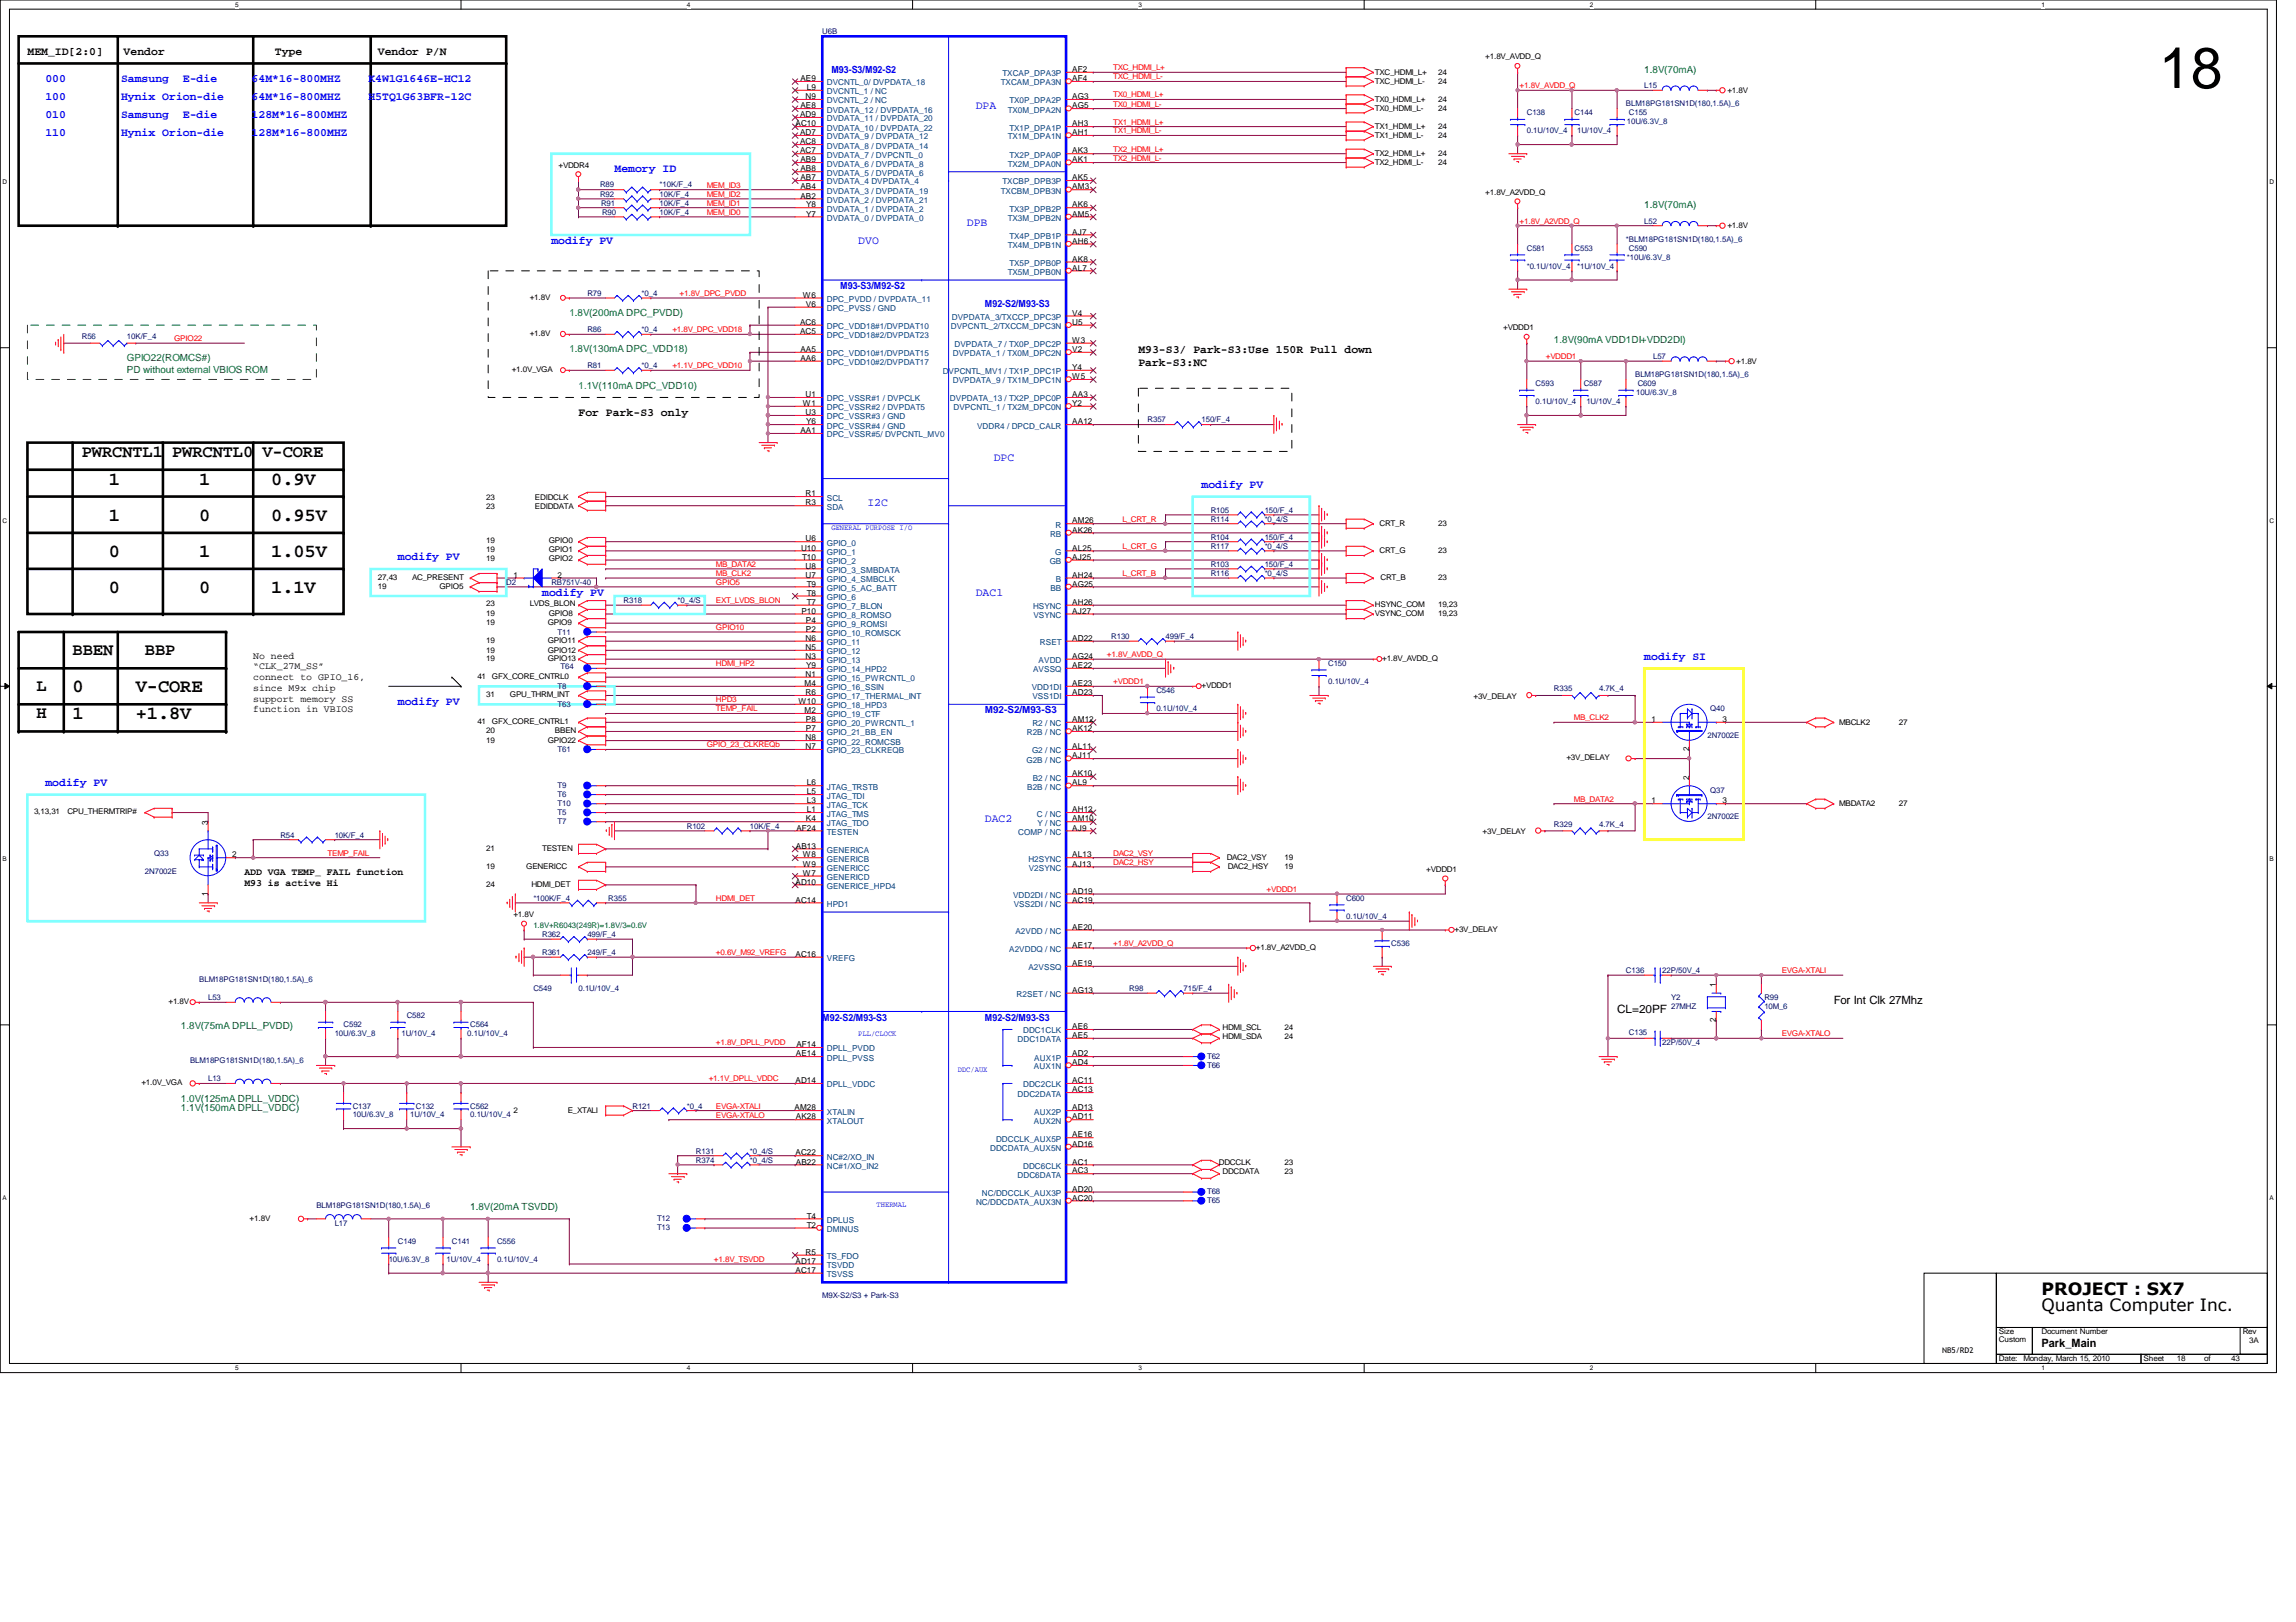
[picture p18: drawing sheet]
<svg xmlns="http://www.w3.org/2000/svg" width="297mm" height="210mm" viewBox="0 0 297 210" stroke-linecap="round" stroke-linejoin="round" font-family="sans-serif">
<defs><g id="words">
<text font-size="7.5" x="279.3" y="11.4">18</text>
<g font-size="2.4">
<text x="14.1" y="62.7">1</text>
<text x="25.8" y="62.7">1</text>
<text x="35.1" y="62.7">0.9V</text>
<text x="14.1" y="67.4">1</text>
<text x="25.8" y="67.4">0</text>
<text x="35.1" y="67.4">0.95V</text>
<text x="14.1" y="72.1">0</text>
<text x="14.1" y="76.8">0</text>
<text x="25.8" y="72.1">1</text>
<text x="25.8" y="76.8">0</text>
<text x="35.1" y="72.1">1.05V</text>
<text x="35.1" y="76.8">1.1V</text>
<text x="9.4" y="89.6">0</text>
<text x="17.6" y="89.6">V-CORE</text>
<text x="9.4" y="93.1">1</text>
<text x="17.6" y="93.1">+1.8V</text>
</g>
<g font-size="2.2">
<text x="10.6" y="59.1">PWRCNTL1</text>
<text x="22.3" y="59.1">PWRCNTL0</text>
<text x="33.9" y="59.1">V-CORE</text>
<text x="4.7" y="89.5">L</text>
<text x="9.4" y="84.8">BBEN</text>
<text x="18.8" y="84.8">BBP</text>
<text x="4.7" y="93">H</text>
<text x="264.1" y="167.6">PROJECT : SX7</text>
<text x="264.1" y="169.6">Quanta Computer Inc.</text>
</g>
<g font-size="1.5">
<text x="3.6" y="7.1">MEM_ID[2:0]</text>
<text x="16" y="7.1">Vendor</text>
<text x="35.6" y="7.1">Type</text>
<text x="48.9" y="7.1">Vendor P/N</text>
<text x="147.3" y="45.6">M93-S3/ Park-S3:Use 150R Pull down</text>
<text x="147.3" y="47.3">Park-S3:NC</text>
<text x="74.8" y="53.8">For Park-S3 only</text>
<text x="209.2" y="131.1">CL=20PF</text>
<text x="237.2" y="129.9">For Int Clk 27Mhz</text>
<text x="264.1" y="174.3">Park_Main</text>
</g>
<g font-size="1.5" fill="#00f">
<text x="5.9" y="10.6">000</text>
<text x="15.7" y="10.6">Samsung</text>
<text x="23.7" y="10.6">E-die</text>
<text x="32.6" y="10.6">64M*16-800MHZ</text>
<text x="47.7" y="10.6">K4W1G1646E-HC12</text>
<text x="5.9" y="12.9">100</text>
<text x="5.9" y="17.6">110</text>
<text x="5.9" y="15.3">010</text>
<text x="15.7" y="12.9">Hynix Orion-die</text>
<text x="15.7" y="17.6">Hynix Orion-die</text>
<text x="15.7" y="15.3">Samsung</text>
<text x="23.7" y="15.3">E-die</text>
<text x="32.6" y="12.9">64M*16-800MHZ</text>
<text x="32.6" y="17.6">128M*16-800MHZ</text>
<text x="32.6" y="15.3">128M*16-800MHZ</text>
<text x="47.7" y="12.9">H5TQ1G63BFR-12C</text>
<text x="126.2" y="14.1">DPA</text>
<text x="79.5" y="22.3">Memory ID</text>
<text x="125.1" y="29.3">DPB</text>
<text x="71.3" y="31.6">modify PV</text>
<text x="111" y="31.6">DVO</text>
<text x="128.6" y="59.6">DPC</text>
<text x="112.2" y="65.5">I2C</text>
<text x="155.4" y="63.2">modify PV</text>
<text x="51.5" y="72.5">modify PV</text>
<text x="70.1" y="77.2">modify PV</text>
<text x="126.2" y="77.2">DAC1</text>
<text x="212.7" y="85.4">modify SI</text>
<text x="51.5" y="91.2">modify PV</text>
<text x="5.9" y="101.7">modify PV</text>
<text x="127.4" y="106.4">DAC2</text>
</g>
<g font-size="1.3" fill="#00f">
<text x="107.6" y="9.4">M93-S3/M92-S2</text>
<text x="108.7" y="37.4">M93-S3/M92-S2</text>
<text x="127.4" y="39.8">M92-S2/M93-S3</text>
<text x="127.4" y="92.3">M92-S2/M93-S3</text>
<text x="106.4" y="132.1">M92-S2/M93-S3</text>
<text x="127.4" y="132.1">M92-S2/M93-S3</text>
</g>
<g font-size="1.3" fill="#008000">
<text x="212.7" y="9.4">1.8V(70mA)</text>
<text x="212.7" y="26.9">1.8V(70mA)</text>
<text x="73.7" y="40.9">1.8V(200mA DPC_PVDD)</text>
<text x="16.4" y="46.8">GPIO22(ROMCS#)</text>
<text x="73.7" y="45.6">1.8V(130mA DPC_VDD18)</text>
<text x="201" y="44.4">1.8V(90mA VDD1DI+VDD2DI)</text>
<text x="16.4" y="48.3">PD without external VBIOS ROM</text>
<text x="74.8" y="50.3">1.1V(110mA DPC_VDD10)</text>
<text x="23.4" y="133.2">1.8V(75mA DPLL_PVDD)</text>
<text x="23.4" y="142.6">1.0V(125mA DPLL_VDDC)</text>
<text x="23.4" y="143.8">1.1V(150mA DPLL_VDDC)</text>
<text x="60.8" y="156.6">1.8V(20mA TSVDD)</text>
</g>
<g font-size="1.3">
<text x="32.8" y="85.2">No need</text>
<text x="32.8" y="86.6">“CLK_27M_SS”</text>
<text x="32.8" y="88">connect to GPIO_16,</text>
<text x="32.8" y="89.4">since M9x chip</text>
<text x="32.8" y="90.8">support memory SS</text>
<text x="32.8" y="92.2">function in VBIOS</text>
<text x="31.6" y="113.2">ADD VGA TEMP_ FAIL function</text>
<text x="31.6" y="114.7">M93 is active Hi</text>
</g>
<g font-size="1.1">
<text x="103.5" y="10.5">AE9</text>
<text x="104.4" y="11.6">L9</text>
<text x="138.7" y="10.5">AF4</text>
<text x="138.7" y="9.3">AF2</text>
<text x="102.9" y="16.3">AC10</text>
<text x="103.5" y="17.5">AD7</text>
<text x="103.5" y="15.2">AD9</text>
<text x="103.5" y="14">AE8</text>
<text x="104.2" y="12.8">N9</text>
<text x="138.7" y="14">AG5</text>
<text x="138.7" y="12.8">AG3</text>
<text x="138.7" y="17.5">AH1</text>
<text x="138.7" y="16.3">AH3</text>
<text x="103.5" y="19.9">AC7</text>
<text x="103.5" y="18.7">AC8</text>
<text x="103.5" y="23.3">AB7</text>
<text x="103.5" y="22.2">AB8</text>
<text x="103.5" y="21">AB9</text>
<text x="138.7" y="21">AK1</text>
<text x="138.7" y="19.9">AK3</text>
<text x="138.7" y="23.3">AK5</text>
<text x="103.5" y="24.5">AB4</text>
<text x="103.5" y="25.7">AB2</text>
<text x="104.3" y="28">Y7</text>
<text x="104.3" y="26.8">Y8</text>
<text x="138.7" y="28">AM5</text>
<text x="138.7" y="26.8">AK6</text>
<text x="138.7" y="24.5">AM3</text>
<text x="138.7" y="31.5">AH6</text>
<text x="138.7" y="30.4">AJ7</text>
<text x="138.7" y="35">AL7</text>
<text x="138.7" y="33.9">AK8</text>
<text x="103.9" y="38.5">W6</text>
<text x="104.3" y="39.7">V6</text>
<text x="138.7" y="40.9">V4</text>
<text x="103.5" y="42">AC6</text>
<text x="103.5" y="43.2">AC5</text>
<text x="103.5" y="45.6">AA5</text>
<text x="103.5" y="46.7">AA6</text>
<text x="138.7" y="42">U5</text>
<text x="138.7" y="47.9">Y4</text>
<text x="138.7" y="45.6">V2</text>
<text x="138.7" y="44.4">W3</text>
<text x="103.9" y="52.5">W1</text>
<text x="104.2" y="51.4">U1</text>
<text x="104.2" y="53.7">U3</text>
<text x="138.7" y="52.5">Y2</text>
<text x="138.7" y="51.4">AA3</text>
<text x="138.7" y="49.1">W5</text>
<text x="103.5" y="56">AA1</text>
<text x="104.3" y="54.9">Y6</text>
<text x="138.7" y="54.9">AA12</text>
<text x="104.2" y="64.2">R1</text>
<text x="104.2" y="65.4">R3</text>
<text x="103.6" y="71.2">U10</text>
<text x="104.2" y="70.1">U6</text>
<text x="138.7" y="71.2">AL25</text>
<text x="138.7" y="67.7">AM26</text>
<text x="138.7" y="68.9">AK26</text>
<text x="66.4" y="74.8">1</text>
<text x="72.1" y="74.8">2</text>
<text x="103.8" y="72.4">T10</text>
<text x="104.2" y="73.6">U8</text>
<text x="104.2" y="74.8">U7</text>
<text x="104.4" y="75.9">T9</text>
<text x="104.4" y="77.1">T8</text>
<text x="138.7" y="74.8">AH24</text>
<text x="138.7" y="75.9">AG25</text>
<text x="138.7" y="72.4">AJ25</text>
<text x="103.7" y="79.4">P10</text>
<text x="104.2" y="82.9">N6</text>
<text x="104.3" y="81.7">P2</text>
<text x="104.3" y="80.6">P4</text>
<text x="104.4" y="78.3">T7</text>
<text x="138.7" y="78.3">AH26</text>
<text x="138.7" y="82.9">AD22</text>
<text x="138.7" y="79.4">AJ27</text>
<text x="104.1" y="88.8">M4</text>
<text x="104.2" y="84.1">N5</text>
<text x="104.2" y="85.3">N3</text>
<text x="104.2" y="87.6">N1</text>
<text x="104.2" y="90">R6</text>
<text x="104.3" y="86.4">Y9</text>
<text x="138.7" y="90">AD23</text>
<text x="138.7" y="85.3">AG24</text>
<text x="138.7" y="86.4">AE22</text>
<text x="138.7" y="88.8">AE23</text>
<text x="103.3" y="91.1">W10</text>
<text x="104.1" y="92.3">M2</text>
<text x="104.2" y="95.8">N8</text>
<text x="104.3" y="93.4">P8</text>
<text x="104.3" y="94.6">P7</text>
<text x="138.7" y="93.4">AM12</text>
<text x="138.7" y="94.6">AK12</text>
<text x="213.7" y="93.4">1</text>
<text x="222.8" y="93.4">3</text>
<text x="104.2" y="96.9">N7</text>
<text x="104.4" y="101.6">L6</text>
<text x="138.7" y="100.5">AK10</text>
<text x="138.7" y="101.6">AL9</text>
<text x="138.7" y="96.9">AL11</text>
<text x="138.7" y="98.1">AJ11</text>
<text x="218.5" y="100.9" transform="rotate(-90 218.5 100.9)">2</text>
<text x="218.5" y="97.2" transform="rotate(-90 218.5 97.2)">2</text>
<text x="26.9" y="106.7" transform="rotate(-90 26.9 106.7)">3</text>
<text x="103" y="107.5">AF24</text>
<text x="104.3" y="106.3">K4</text>
<text x="104.4" y="104">L3</text>
<text x="104.4" y="102.8">L5</text>
<text x="104.4" y="105.1">L1</text>
<text x="138.7" y="105.1">AH12</text>
<text x="138.7" y="107.5">AJ9</text>
<text x="138.7" y="106.3">AM10</text>
<text x="213.7" y="104">1</text>
<text x="222.8" y="104">3</text>
<text x="30.1" y="111">2</text>
<text x="103" y="109.8">AB13</text>
<text x="103.9" y="111">W8</text>
<text x="103.9" y="112.1">W9</text>
<text x="103.9" y="113.3">W7</text>
<text x="138.7" y="111">AL13</text>
<text x="138.7" y="112.1">AJ13</text>
<text x="26.9" y="115.9" transform="rotate(-90 26.9 115.9)">1</text>
<text x="102.9" y="114.5">AD10</text>
<text x="102.9" y="116.8">AC14</text>
<text x="138.7" y="116.8">AC19</text>
<text x="138.7" y="115.7">AD19</text>
<text x="102.9" y="123.8">AC16</text>
<text x="138.7" y="120.3">AE20</text>
<text x="138.7" y="122.6">AE17</text>
<text x="138.7" y="125">AE19</text>
<text x="138.7" y="128.5">AG13</text>
<text x="222" y="127.7" transform="rotate(-90 222 127.7)">1</text>
<text x="103" y="136.7">AE14</text>
<text x="103" y="135.5">AF14</text>
<text x="138.7" y="137.8">AD4</text>
<text x="138.7" y="136.7">AD2</text>
<text x="138.7" y="133.2">AE6</text>
<text x="138.7" y="134.3">AE5</text>
<text x="222" y="132.3" transform="rotate(-90 222 132.3)">2</text>
<text x="102.8" y="143.7">AM28</text>
<text x="102.9" y="140.2">AD14</text>
<text x="138.7" y="143.7">AD13</text>
<text x="138.7" y="140.2">AC11</text>
<text x="138.7" y="141.4">AC13</text>
<text x="102.9" y="149.5">AC22</text>
<text x="103" y="144.9">AK28</text>
<text x="138.7" y="144.9">AD11</text>
<text x="138.7" y="148.4">AD16</text>
<text x="138.7" y="147.2">AE16</text>
<text x="103" y="150.7">AB22</text>
<text x="138.7" y="155.4">AC20</text>
<text x="138.7" y="154.2">AD20</text>
<text x="138.7" y="150.7">AC1</text>
<text x="138.7" y="151.8">AC3</text>
<text x="104.4" y="158.9">T2</text>
<text x="104.4" y="157.7">T4</text>
<text x="102.9" y="163.5">AD17</text>
<text x="102.9" y="164.7">AC17</text>
<text x="104.2" y="162.4">R5</text>
</g>
<g font-size="1.1" fill="#004080">
<text x="107" y="11">DVCNTL_0/ DVPDATA_18</text>
<text x="129.5" y="11">TXCAM_DPA3N</text>
<text x="129.7" y="9.9">TXCAP_DPA3P</text>
<text x="107" y="14.6">DVDATA_12 / DVPDATA_16</text>
<text x="107" y="15.7">DVDATA_11 / DVPDATA_20</text>
<text x="107" y="16.9">DVDATA_10 / DVPDATA_22</text>
<text x="107" y="13.4">DVCNTL_2 / NC</text>
<text x="107" y="12.2">DVCNTL_1 / NC</text>
<text x="130.4" y="14.6">TX0M_DPA2N</text>
<text x="130.6" y="13.4">TX0P_DPA2P</text>
<text x="130.6" y="16.9">TX1P_DPA1P</text>
<text x="107" y="20.4">DVDATA_7 / DVPCNTL_0</text>
<text x="107" y="18">DVDATA_9 / DVPDATA_12</text>
<text x="107" y="19.2">DVDATA_8 / DVPDATA_14</text>
<text x="107" y="23.9">DVDATA_4 DVPDATA_4</text>
<text x="107" y="22.7">DVDATA_5 / DVPDATA_6</text>
<text x="107" y="21.5">DVDATA_6 / DVPDATA_8</text>
<text x="129.7" y="23.9">TXCBP_DPB3P</text>
<text x="130.4" y="18">TX1M_DPA1N</text>
<text x="130.4" y="21.5">TX2M_DPA0N</text>
<text x="130.6" y="20.4">TX2P_DPA0P</text>
<text x="107" y="28.6">DVDATA_0 / DVPDATA_0</text>
<text x="107" y="25.1">DVDATA_3 / DVPDATA_19</text>
<text x="107" y="27.4">DVDATA_1 / DVPDATA_2</text>
<text x="107" y="26.2">DVDATA_2 / DVPDATA_21</text>
<text x="129.5" y="25.1">TXCBM_DPB3N</text>
<text x="130.4" y="28.6">TX3M_DPB2N</text>
<text x="130.6" y="27.4">TX3P_DPB2P</text>
<text x="130.4" y="32.1">TX4M_DPB1N</text>
<text x="130.4" y="35.6">TX5M_DPB0N</text>
<text x="130.6" y="30.9">TX4P_DPB1P</text>
<text x="130.6" y="34.4">TX5P_DPB0P</text>
<text x="107" y="39.1">DPC_PVDD / DVPDATA_11</text>
<text x="107" y="40.3">DPC_PVSS / GND</text>
<text x="123.1" y="41.4">DVPDATA_3/TXCCP_DPC3P</text>
<text x="107" y="42.6">DPC_VDD18#1/DVPDAT10</text>
<text x="107" y="46.1">DPC_VDD10#1/DVPDAT15</text>
<text x="107" y="47.2">DPC_VDD10#2/DVPDAT17</text>
<text x="107" y="43.8">DPC_VDD18#2/DVPDAT23</text>
<text x="123" y="42.6">DVPCNTL_2/TXCCM_DPC3N</text>
<text x="123.3" y="46.1">DVPDATA_1 / TX0M_DPC2N</text>
<text x="123.5" y="44.9">DVPDATA_7 / TX0P_DPC2P</text>
<text x="107" y="51.9">DPC_VSSR#1 / DVPCLK</text>
<text x="107" y="53.1">DPC_VSSR#2 / DVPDAT5</text>
<text x="122" y="48.4">DVPCNTL_MV1 / TX1P_DPC1P</text>
<text x="122.9" y="51.9">DVPDATA_13 / TX2P_DPC0P</text>
<text x="123.3" y="49.6">DVPDATA_9 / TX1M_DPC1N</text>
<text x="123.4" y="53.1">DVPCNTL_1 / TX2M_DPC0N</text>
<text x="107" y="56.6">DPC_VSSR#5/ DVPCNTL_MV0</text>
<text x="107" y="54.3">DPC_VSSR#3 / GND</text>
<text x="107" y="55.5">DPC_VSSR#4 / GND</text>
<text x="126.4" y="55.5">VDDR4 / DPCD_CALR</text>
<text x="107" y="64.8">SCL</text>
<text x="107" y="66">SDA</text>
<text x="107" y="70.6">GPIO_0</text>
<text x="107" y="71.8">GPIO_1</text>
<text x="135.8" y="69.5">RB</text>
<text x="136.5" y="71.8">G</text>
<text x="136.6" y="68.3">R</text>
<text x="107" y="73">GPIO_2</text>
<text x="107" y="74.1">GPIO_3_SMBDATA</text>
<text x="107" y="75.3">GPIO_4_SMBCLK</text>
<text x="107" y="76.5">GPIO_5_AC_BATT</text>
<text x="107" y="77.6">GPIO_6</text>
<text x="135.8" y="73">GB</text>
<text x="135.9" y="76.5">BB</text>
<text x="136.6" y="75.3">B</text>
<text x="107" y="82.3">GPIO_10_ROMSCK</text>
<text x="107" y="83.5">GPIO_11</text>
<text x="107" y="78.8">GPIO_7_BLON</text>
<text x="107" y="80">GPIO_8_ROMSO</text>
<text x="107" y="81.2">GPIO_9_ROMSI</text>
<text x="133.6" y="78.8">HSYNC</text>
<text x="133.7" y="80">VSYNC</text>
<text x="134.5" y="83.5">RSET</text>
<text x="107" y="84.7">GPIO_12</text>
<text x="107" y="85.8">GPIO_13</text>
<text x="107" y="87">GPIO_14_HPD2</text>
<text x="107" y="88.1">GPIO_15_PWRCNTL_0</text>
<text x="107" y="89.3">GPIO_16_SSIN</text>
<text x="133.5" y="89.3">VDD1DI</text>
<text x="133.6" y="87">AVSSQ</text>
<text x="134.4" y="85.8">AVDD</text>
<text x="107" y="90.5">GPIO_17_THERMAL_INT</text>
<text x="107" y="91.7">GPIO_18_HPD3</text>
<text x="107" y="92.8">GPIO_19_CTF</text>
<text x="107" y="94">GPIO_20_PWRCNTL_1</text>
<text x="107" y="95.2">GPIO_21_BB_EN</text>
<text x="132.8" y="95.2">R2B / NC</text>
<text x="133.6" y="90.5">VSS1DI</text>
<text x="133.6" y="94">R2 / NC</text>
<text x="107" y="96.4">GPIO_22_ROMCSB</text>
<text x="107" y="97.5">GPIO_23_CLKREQB</text>
<text x="132.8" y="98.7">G2B / NC</text>
<text x="133.5" y="97.5">G2 / NC</text>
<text x="133.6" y="101">B2 / NC</text>
<text x="107" y="104.5">JTAG_TCK</text>
<text x="107" y="103.3">JTAG_TDI</text>
<text x="107" y="106.8">JTAG_TDO</text>
<text x="107" y="105.7">JTAG_TMS</text>
<text x="107" y="102.2">JTAG_TRSTB</text>
<text x="132.9" y="102.2">B2B / NC</text>
<text x="134.2" y="105.7">C / NC</text>
<text x="134.2" y="106.8">Y / NC</text>
<text x="107" y="110.4">GENERICA</text>
<text x="107" y="111.5">GENERICB</text>
<text x="107" y="112.7">GENERICC</text>
<text x="107" y="113.9">GENERICD</text>
<text x="107" y="108">TESTEN</text>
<text x="131.7" y="108">COMP / NC</text>
<text x="133.1" y="111.5">H2SYNC</text>
<text x="133.1" y="112.7">V2SYNC</text>
<text x="107" y="115">GENERICE_HPD4</text>
<text x="107" y="117.3">HPD1</text>
<text x="131.1" y="116.2">VDD2DI / NC</text>
<text x="131.1" y="117.3">VSS2DI / NC</text>
<text x="107" y="124.4">VREFG</text>
<text x="130.6" y="123.2">A2VDDQ / NC</text>
<text x="131.4" y="120.9">A2VDD / NC</text>
<text x="133.1" y="125.6">A2VSSQ</text>
<text x="131.5" y="129">R2SET / NC</text>
<text x="107" y="136.1">DPLL_PVDD</text>
<text x="107" y="137.2">DPLL_PVSS</text>
<text x="131.7" y="134.9">DDC1DATA</text>
<text x="132.4" y="133.7">DDC1CLK</text>
<text x="133.8" y="137.2">AUX1P</text>
<text x="107" y="140.7">DPLL_VDDC</text>
<text x="131.7" y="141.9">DDC2DATA</text>
<text x="132.4" y="140.7">DDC2CLK</text>
<text x="133.8" y="138.4">AUX1N</text>
<text x="107" y="144.2">XTALIN</text>
<text x="107" y="145.4">XTALOUT</text>
<text x="128.1" y="148.9">DDCDATA_AUX5N</text>
<text x="128.9" y="147.7">DDCCLK_AUX5P</text>
<text x="133.8" y="145.4">AUX2N</text>
<text x="133.8" y="144.2">AUX2P</text>
<text x="107" y="151.3">NC#1/XO_IN2</text>
<text x="107" y="150.1">NC#2/XO_IN</text>
<text x="126.3" y="155.9">NC/DDCDATA_AUX3N</text>
<text x="127" y="154.8">NC/DDCCLK_AUX3P</text>
<text x="131.7" y="152.4">DDC6DATA</text>
<text x="132.4" y="151.3">DDC6CLK</text>
<text x="107" y="159.4">DMINUS</text>
<text x="107" y="158.2">DPLUS</text>
<text x="107" y="162.9">TS_FDO</text>
<text x="107" y="164.1">TSVDD</text>
<text x="107" y="165.3">TSVSS</text>
</g>
<g font-size="1" fill="#000080">
<text x="106.4" y="4.4">U6B</text>
<text x="212.7" y="11.4">L15</text>
<text x="197.5" y="14.9">C138</text>
<text x="197.5" y="17.3">0.1U/10V_4</text>
<text x="203.7" y="14.9">C144</text>
<text x="204" y="17.3">1U/10V_4</text>
<text x="210.4" y="13.8">BLM18PG181SN1D(180,1.5A)_6</text>
<text x="210.5" y="16.1">10U/6.3V_8</text>
<text x="210.7" y="14.9">C155</text>
<text x="77.6" y="25.4">R92</text>
<text x="77.6" y="24.2">R89</text>
<text x="77.8" y="26.6">R91</text>
<text x="77.9" y="27.8">R90</text>
<text x="85.3" y="25.4">10K/F_4</text>
<text x="85.3" y="26.6">10K/F_4</text>
<text x="85.3" y="27.8">10K/F_4</text>
<text x="85.3" y="24.3">*10K/F_4</text>
<text x="212.7" y="29">L52</text>
<text x="197.5" y="32.5">C581</text>
<text x="197.5" y="34.8">*0.1U/10V_4</text>
<text x="203.7" y="32.5">C553</text>
<text x="204" y="34.8">*1U/10V_4</text>
<text x="210.4" y="31.3">*BLM18PG181SN1D(180,1.5A)_6</text>
<text x="210.5" y="33.6">*10U/6.3V_8</text>
<text x="210.7" y="32.5">C590</text>
<text x="76" y="38.3">R79</text>
<text x="83" y="38.3">*0_4</text>
<text x="10.6" y="43.9">R56</text>
<text x="16.4" y="43.9">10K/F_4</text>
<text x="76" y="43">R86</text>
<text x="76" y="47.6">R81</text>
<text x="83" y="43">*0_4</text>
<text x="83" y="47.6">*0_4</text>
<text x="213.9" y="46.5">L57</text>
<text x="198.7" y="50">C593</text>
<text x="198.7" y="52.3">0.1U/10V_4</text>
<text x="204.9" y="50">C587</text>
<text x="205.2" y="52.3">1U/10V_4</text>
<text x="211.5" y="48.8">BLM18PG181SN1D(180,1.5A)_6</text>
<text x="211.7" y="51.1">10U/6.3V_8</text>
<text x="211.9" y="50">C609</text>
<text x="148.5" y="54.7">R357</text>
<text x="155.4" y="54.7">150/F_4</text>
<text x="156.6" y="71">R117</text>
<text x="156.6" y="69.8">R104</text>
<text x="156.6" y="67.5">R114</text>
<text x="156.6" y="66.3">R105</text>
<text x="163.6" y="71">*0_4/S</text>
<text x="163.6" y="69.8">150/F_4</text>
<text x="163.6" y="67.5">*0_4/S</text>
<text x="163.6" y="66.3">150/F_4</text>
<text x="65.5" y="75.7">D2</text>
<text x="71.3" y="75.7">RB751V-40</text>
<text x="156.6" y="74.5">R116</text>
<text x="156.6" y="73.4">R103</text>
<text x="163.6" y="74.5">*0_4/S</text>
<text x="163.6" y="73.4">150/F_4</text>
<text x="72.1" y="82.1">T11</text>
<text x="80.7" y="78">R318</text>
<text x="87.7" y="78">*0_4/S</text>
<text x="143.8" y="82.7">R130</text>
<text x="150.8" y="82.7">499/F_4</text>
<text x="72.1" y="89.1">T8</text>
<text x="72.5" y="86.5">T64</text>
<text x="149.6" y="89.7">C546</text>
<text x="171.8" y="86.2">C150</text>
<text x="171.8" y="88.5">0.1U/10V_4</text>
<text x="201" y="89.5">R335</text>
<text x="206.9" y="89.5">4.7K_4</text>
<text x="72.1" y="91.4">T63</text>
<text x="149.6" y="92">0.1U/10V_4</text>
<text x="220.9" y="95.5">2N7002E</text>
<text x="221.2" y="92">Q40</text>
<text x="72.1" y="102">T9</text>
<text x="72.1" y="97.3">T61</text>
<text x="72.1" y="103.1">T6</text>
<text x="72.1" y="104.3">T10</text>
<text x="72.1" y="105.5">T5</text>
<text x="72.1" y="106.6">T7</text>
<text x="88.9" y="107.2">R102</text>
<text x="97" y="107.2">10K/F_4</text>
<text x="201" y="107">R329</text>
<text x="206.9" y="107">4.7K_4</text>
<text x="220.9" y="106">2N7002E</text>
<text x="221.2" y="102.6">Q37</text>
<text x="18.8" y="113.1">2N7002E</text>
<text x="19.9" y="110.7">Q33</text>
<text x="36.3" y="108.4">R54</text>
<text x="43.3" y="108.4">10K/F_4</text>
<text x="69" y="116.6">*100K/F_4</text>
<text x="78.7" y="116.6">R355</text>
<text x="174.2" y="116.6">C600</text>
<text x="174.2" y="118.9">0.1U/10V_4</text>
<text x="70.1" y="123.6">R361</text>
<text x="70.1" y="121.2">R362</text>
<text x="76" y="123.6">249/F_4</text>
<text x="76" y="121.2">499/F_4</text>
<text x="180" y="122.4">C536</text>
<text x="210.4" y="125.9">C136</text>
<text x="215.1" y="125.9">22P/50V_4</text>
<text x="25.8" y="127.1">BLM18PG181SN1D(180,1.5A)_6</text>
<text x="26.9" y="129.4">L53</text>
<text x="52.6" y="131.8">C582</text>
<text x="69" y="128.3">C549</text>
<text x="74.8" y="128.3">0.1U/10V_4</text>
<text x="146.1" y="128.3">R98</text>
<text x="153.1" y="128.3">715/F_4</text>
<text x="216.2" y="129.4">Y2</text>
<text x="216.2" y="130.6">27MHZ</text>
<text x="228.3" y="129.4">R99</text>
<text x="228.3" y="130.6">10M_6</text>
<text x="24.6" y="137.6">BLM18PG181SN1D(180,1.5A)_6</text>
<text x="43.3" y="134.1">10U/6.3V_8</text>
<text x="44.4" y="132.9">C592</text>
<text x="51.9" y="134.1">1U/10V_4</text>
<text x="60.4" y="134.1">0.1U/10V_4</text>
<text x="60.8" y="132.9">C564</text>
<text x="156.2" y="137">T62</text>
<text x="210.7" y="134">C135</text>
<text x="215.1" y="135.3">22P/50V_4</text>
<text x="26.9" y="140">L13</text>
<text x="45.6" y="143.5">C137</text>
<text x="53.8" y="143.5">C132</text>
<text x="60.8" y="143.5">C562</text>
<text x="81.8" y="143.5">R121</text>
<text x="88.9" y="143.5">*0_4</text>
<text x="156.2" y="138.2">T66</text>
<text x="45.6" y="144.6">10U/6.3V_8</text>
<text x="53.1" y="144.6">1U/10V_4</text>
<text x="60.8" y="144.6">0.1U/10V_4</text>
<text x="90" y="149.3">R131</text>
<text x="97" y="149.3">*0_4/S</text>
<text x="90" y="150.5">R374</text>
<text x="97" y="150.5">*0_4/S</text>
<text x="156.2" y="155.7">T65</text>
<text x="156.2" y="154.6">T68</text>
<text x="40.9" y="156.3">BLM18PG181SN1D(180,1.5A)_6</text>
<text x="43.3" y="158.6">L17</text>
<text x="51.5" y="161">C149</text>
<text x="58.5" y="161">C141</text>
<text x="64.3" y="161">C556</text>
<text x="85" y="159.2">T13</text>
<text x="85" y="158.1">T12</text>
<text x="50.3" y="163.3">10U/6.3V_8</text>
<text x="57.8" y="163.3">1U/10V_4</text>
<text x="64.3" y="163.3">0.1U/10V_4</text>
<text x="106.4" y="168">M9X-S2/S3 + Park-S3</text>
</g>
<g font-size="1" fill="#f00">
<text x="144" y="9.1">TXC_HDMI_L+</text>
<text x="144" y="10.3">TXC_HDMI_L-</text>
<text x="196.6" y="11.4">+1.8V_AVDD_Q</text>
<text x="144" y="12.6">TX0_HDMI_L+</text>
<text x="144" y="13.8">TX0_HDMI_L-</text>
<text x="144" y="16.1">TX1_HDMI_L+</text>
<text x="144" y="17.3">TX1_HDMI_L-</text>
<text x="144" y="20.8">TX2_HDMI_L-</text>
<text x="144" y="19.6">TX2_HDMI_L+</text>
<text x="91.4" y="26.6">MEM_ID1</text>
<text x="91.4" y="24.3">MEM_ID3</text>
<text x="91.4" y="25.5">MEM_ID2</text>
<text x="91.4" y="27.8">MEM_ID0</text>
<text x="196.6" y="29">+1.8V_A2VDD_Q</text>
<text x="87.9" y="38.3">+1.8V_DPC_PVDD</text>
<text x="22.5" y="44.2">GPIO22</text>
<text x="87" y="43">+1.8V_DPC_VDD18</text>
<text x="87" y="47.7">+1.1V_DPC_VDD10</text>
<text x="200" y="46.5">+VDDD1</text>
<text x="145.2" y="71">L_CRT_G</text>
<text x="145.2" y="67.5">L_CRT_R</text>
<text x="92.6" y="75.7">GPIO5</text>
<text x="92.6" y="73.4">MB_DATA2</text>
<text x="92.6" y="74.5">MB_CLK2</text>
<text x="145.2" y="74.5">L_CRT_B</text>
<text x="92.6" y="81.5">GPIO10</text>
<text x="92.6" y="78.1">EXT_LVDS_BLON</text>
<text x="92.6" y="86.2">HDMI_HP2</text>
<text x="143.2" y="85">+1.8V_AVDD_Q</text>
<text x="144" y="88.6">+VDDD1</text>
<text x="92.6" y="92.1">TEMP_FAIL</text>
<text x="92.6" y="90.9">HPD3</text>
<text x="203.6" y="93.2">MB_CLK2</text>
<text x="91.4" y="96.7">GPIO_23_CLKREQb</text>
<text x="203.6" y="103.8">MB_DATA2</text>
<text x="42.4" y="110.7">TEMP_FAIL</text>
<text x="144" y="110.7">DAC2_VSY</text>
<text x="144" y="111.9">DAC2_HSY</text>
<text x="92.6" y="116.6">HDMI_DET</text>
<text x="163.9" y="115.4">+VDDD1</text>
<text x="92.6" y="123.6">+0.6V_M92_VREFG</text>
<text x="144" y="122.4">+1.8V_A2VDD_Q</text>
<text x="230.5" y="125.9">EVGA-XTALI</text>
<text x="92.6" y="135.3">+1.8V_DPLL_PVDD</text>
<text x="230.5" y="134.1">EVGA-XTALO</text>
<text x="91.7" y="140">+1.1V_DPLL_VDDC</text>
<text x="92.6" y="143.5">EVGA-XTALI</text>
<text x="92.6" y="144.7">EVGA-XTALO</text>
<text x="92.4" y="163.3">+1.8V_TSVDD</text>
</g>
<g font-size="1">
<text x="177.9" y="10.8">TXC_HDMI_L-</text>
<text x="177.9" y="9.7">TXC_HDMI_L+</text>
<text x="186.1" y="10.8">24</text>
<text x="186.1" y="9.7">24</text>
<text x="192.1" y="7.7">+1.8V_AVDD_Q</text>
<text x="177.9" y="13.2">TX0_HDMI_L+</text>
<text x="177.9" y="16.7">TX1_HDMI_L+</text>
<text x="177.9" y="14.4">TX0_HDMI_L-</text>
<text x="177.9" y="17.9">TX1_HDMI_L-</text>
<text x="186.1" y="13.2">24</text>
<text x="186.1" y="16.7">24</text>
<text x="186.1" y="14.4">24</text>
<text x="186.1" y="17.9">24</text>
<text x="223.5" y="12">+1.8V</text>
<text x="72.3" y="21.7">+VDDR4</text>
<text x="177.9" y="21.3">TX2_HDMI_L-</text>
<text x="177.9" y="20.2">TX2_HDMI_L+</text>
<text x="186.1" y="21.3">24</text>
<text x="186.1" y="20.2">24</text>
<text x="192.1" y="25.2">+1.8V_A2VDD_Q</text>
<text x="223.5" y="29.5">+1.8V</text>
<text x="68.5" y="38.8">+1.8V</text>
<text x="68.5" y="43.4">+1.8V</text>
<text x="194.5" y="42.7">+VDDD1</text>
<text x="224.6" y="47.1">+1.8V</text>
<text x="66.2" y="48.1">+1.0V_VGA</text>
<text x="62.9" y="64.7">23</text>
<text x="62.9" y="65.9">23</text>
<text x="69.2" y="64.7">EDIDCLK</text>
<text x="69.2" y="65.9">EDIDDATA</text>
<text x="62.9" y="70.3">19</text>
<text x="62.9" y="71.5">19</text>
<text x="71" y="70.3">GPIO0</text>
<text x="71" y="71.5">GPIO1</text>
<text x="178.5" y="71.6">CRT_G</text>
<text x="178.5" y="68.1">CRT_R</text>
<text x="186.1" y="71.6">23</text>
<text x="186.1" y="68.1">23</text>
<text x="48.9" y="76.3">19</text>
<text x="48.9" y="75.1">27,43</text>
<text x="53.3" y="75.1">AC_PRESENT</text>
<text x="56.9" y="76.3">GPIO5</text>
<text x="62.9" y="72.6">19</text>
<text x="71" y="72.6">GPIO2</text>
<text x="178.6" y="75.1">CRT_B</text>
<text x="186.1" y="75.1">23</text>
<text x="62.9" y="80.9">19</text>
<text x="62.9" y="83.3">19</text>
<text x="62.9" y="79.7">19</text>
<text x="62.9" y="78.5">23</text>
<text x="68.5" y="78.5">LVDS_BLON</text>
<text x="70.9" y="80.9">GPIO9</text>
<text x="70.9" y="83.3">GPIO11</text>
<text x="71" y="79.7">GPIO8</text>
<text x="177.9" y="78.6">HSYNC_COM</text>
<text x="177.9" y="79.8">VSYNC_COM</text>
<text x="186.1" y="78.6">19,23</text>
<text x="186.1" y="79.8">19,23</text>
<text x="61.8" y="87.8">41</text>
<text x="62.9" y="84.5">19</text>
<text x="62.9" y="85.6">19</text>
<text x="63.6" y="87.8">GFX_CORE_CNTRL0</text>
<text x="70.9" y="84.5">GPIO12</text>
<text x="70.9" y="85.6">GPIO13</text>
<text x="155.4" y="89">+VDDD1</text>
<text x="178.8" y="85.5">+1.8V_AVDD_Q</text>
<text x="61.8" y="93.7">41</text>
<text x="62.9" y="94.8">20</text>
<text x="62.9" y="90.2">31</text>
<text x="63.6" y="93.7">GFX_CORE_CNTRL1</text>
<text x="66" y="90.2">GPU_THRM_INT</text>
<text x="71.8" y="94.8">BBEN</text>
<text x="190.6" y="90.4">+3V_DELAY</text>
<text x="238" y="93.8">MBCLK2</text>
<text x="245.7" y="93.8">27</text>
<text x="62.9" y="96.1">19</text>
<text x="70.9" y="96.1">GPIO22</text>
<text x="202.6" y="98.3">+3V_DELAY</text>
<text x="4.4" y="105.4">3,13,31</text>
<text x="8.7" y="105.4">CPU_THERMTRIP#</text>
<text x="191.8" y="107.9">+3V_DELAY</text>
<text x="238" y="104.3">MBDATA2</text>
<text x="245.7" y="104.3">27</text>
<text x="62.9" y="112.5">19</text>
<text x="62.9" y="110.2">21</text>
<text x="68.1" y="112.5">GENERICC</text>
<text x="70.1" y="110.2">TESTEN</text>
<text x="158.7" y="111.3">DAC2_VSY</text>
<text x="158.8" y="112.5">DAC2_HSY</text>
<text x="166.2" y="111.3">19</text>
<text x="166.2" y="112.5">19</text>
<text x="184.5" y="112.8">+VDDD1</text>
<text x="62.9" y="114.8">24</text>
<text x="66.4" y="118.7">+1.8V</text>
<text x="68.7" y="114.8">HDMI_DET</text>
<text x="162.5" y="122.9">+1.8V_A2VDD_Q</text>
<text x="188.2" y="120.6">+3V_DELAY</text>
<text x="21.8" y="129.9">+1.8V</text>
<text x="158.2" y="134.5">HDMI_SDA</text>
<text x="158.2" y="133.3">HDMI_SCL</text>
<text x="166.2" y="134.5">24</text>
<text x="166.2" y="133.3">24</text>
<text x="18.3" y="140.4">+1.0V_VGA</text>
<text x="66.4" y="144">2</text>
<text x="73.4" y="144">E_XTALI</text>
<text x="157.7" y="150.8">DDCCLK</text>
<text x="158.2" y="152">DDCDATA</text>
<text x="166.2" y="150.8">23</text>
<text x="166.2" y="152">23</text>
<text x="32.3" y="157.9">+1.8V</text>
<text x="258.6" y="172.7">Size</text>
<text x="258.6" y="173.7">Custom</text>
<text x="264.1" y="172.7">Document Number</text>
<text x="290.1" y="172.7">Rev</text>
<text x="291" y="173.8">3A</text>
<text x="251.2" y="175.1">NB5/RD2</text>
<text x="258.6" y="176.1">Date:</text>
<text x="261.8" y="176.1">Monday, March 15, 2010</text>
<text x="277.3" y="176.1">Sheet</text>
<text x="281.6" y="176.1">18</text>
<text x="285.2" y="176.1">of</text>
<text x="288.7" y="176.1">43</text>
</g>
<g font-size="1" fill="#00f">
<text x="107.6" y="68.6">GENERAL PURPOSE I/O</text>
<text x="111" y="134.1">PLL/CLOCK</text>
<text x="123.9" y="138.7">DDC/AUX</text>
<text x="113.4" y="156.3">THERMAL</text>
</g>
<text font-size="1" fill="#008000" x="69" y="120.1">1.8V+R6043(249R)=1.8V/3=0.6V</text>
<g font-size=".8">
<text x="30.4" y=".9">5</text>
<text x="88.9" y=".9">4</text>
<text x="147.3" y=".9">3</text>
<text x="205.7" y=".9">2</text>
<text x="264.1" y=".9">1</text>
<text x=".3" y="23.8">D</text>
<text x="293.6" y="23.8">D</text>
<text x=".3" y="67.6">C</text>
<text x="293.6" y="67.6">C</text>
<text x=".3" y="111.5">B</text>
<text x="293.6" y="111.5">B</text>
<text x=".3" y="155.3">A</text>
<text x="293.6" y="155.3">A</text>
<text x="30.4" y="177.3">5</text>
<text x="88.9" y="177.3">4</text>
<text x="147.3" y="177.3">3</text>
<text x="205.7" y="177.3">2</text>
<text x="264.1" y="177.3">1</text>
</g>
</g></defs>
<path d="M0 0h294.5v177.6h-294.5zM1.2 1.2h292.1v175.2h-292.1z" fill="none" stroke="#000" stroke-width=".13"/>
<g fill="#fff">
<path d="M30.4 .1h.5v1h-.5z"/>
<path d="M30.4 176.6h.5v.9h-.5z"/>
</g>
<path d="M59.6 0v1.2M59.6 176.4v1.2" fill="none" stroke="#000" stroke-width=".13"/>
<g fill="#fff">
<path d="M88.9 .1h.4v1h-.4z"/>
<path d="M88.9 176.6h.4v.9h-.4z"/>
</g>
<path d="M118.1 0v1.2M118.1 176.4v1.2" fill="none" stroke="#000" stroke-width=".13"/>
<g fill="#fff">
<path d="M147.3 .1h.4v1h-.4z"/>
<path d="M147.3 176.6h.4v.9h-.4z"/>
</g>
<path d="M176.5 0v1.2M176.5 176.4v1.2" fill="none" stroke="#000" stroke-width=".13"/>
<g fill="#fff">
<path d="M205.7 .1h.5v1h-.5z"/>
<path d="M205.7 176.6h.5v.9h-.5z"/>
</g>
<path d="M234.9 0v1.2M234.9 176.4v1.2" fill="none" stroke="#000" stroke-width=".13"/>
<g fill="#fff">
<path d="M264.1 .1h.5v1h-.5z"/>
<path d="M264.1 176.6h.5v.9h-.5z"/>
<path d="M.3 23.1h.6v.9h-.6z"/>
<path d="M293.6 23.1h.6v.9h-.6z"/>
<path d="M.3 66.9h.6v.9h-.6z"/>
<path d="M293.6 66.9h.6v.9h-.6z"/>
</g>
<path d="M0 45h1.2M293.3 45h1.2" fill="none" stroke="#000" stroke-width=".13"/>
<g fill="#fff">
<path d="M.3 110.7h.6v.9h-.6z"/>
<path d="M293.6 110.7h.6v.9h-.6z"/>
</g>
<path d="M0 88.8h1.2M.6 88.4l.6 .4-.6 .4zM293.3 88.8l.6-.4v.8zM293.3 88.8h1.2" fill="none" stroke="#000" stroke-width=".13"/>
<path d="M.6 88.4l.6 .4-.6 .4zM293.3 88.8l.6-.4v.8z" fill="#000"/>
<g fill="#fff">
<path d="M.3 154.5h.6v.9h-.6z"/>
<path d="M293.6 154.5h.6v.9h-.6z"/>
</g>
<path d="M0 132.6h1.2M293.3 132.6h1.2" fill="none" stroke="#000" stroke-width=".13"/>
<path d="M78.4 78.3h.1M78.4 78.3h4.6M150.8 74.8h.1M150.8 74.8h8.2M25.8 129.7h.1M25.8 129.7h3.4M67.8 121.5h.1M67.8 121.5h3.5" fill="none" stroke="#800040" stroke-width=".13"/>
<path d="M150.6 74.6h.3l.1 .2-.1 .1-.2 .1-.1-.1z" fill-rule="evenodd" fill="#f0f"/>
<path d="M150.6 74.6h.3l.1 .2-.1 .1-.2 .1-.1-.1z" fill="none" stroke="#f0f" stroke-width=".13"/>
<g fill="none" stroke="#800040" stroke-width=".13">
<path d="M150.8 70.1h.1M150.8 70.1v1.2M164.8 70.1h.1M164.8 73.6h.1M164.8 71.3h.1M164.8 67.8h.1M164.8 74.8h.1M164.8 70.1h5.8M164.8 73.6h5.8M164.8 71.3h9.4M164.8 67.8h9.4M164.8 74.8h9.4"/>
<path d="M151.9 83h.1M151.9 83h8.2M170.6 85.3h.1M170.6 85.3h7.1"/>
</g>
<path d="M170.4 85.1h.4l.1 .2-.1 .1-.2 .1-.2-.1z" fill-rule="evenodd" fill="#f0f"/>
<path d="M170.4 85.1h.4l.1 .2-.1 .1-.2 .1-.2-.1z" fill="none" stroke="#f0f" stroke-width=".13"/>
<path d="M170.6 88.8h.1M170.6 88.8v1.2M178.8 123.9h.1M178.8 120.4h.1M178.8 123.9v1.2M178.8 120.4h8.2" fill="none" stroke="#800040" stroke-width=".13"/>
<path d="M178.7 120.2h.3v.2v.1l-.2 .1-.1-.1z" fill-rule="evenodd" fill="#f0f"/>
<path d="M178.7 120.2h.3v.2v.1l-.2 .1-.1-.1z" fill="none" stroke="#f0f" stroke-width=".13"/>
<path d="M210.4 46.7h.1M210.4 46.7h4.6M66.7 116.8h.1M66.7 116.8h5.8M78.4 114.5h.1M78.4 114.5h11.6M154.3 128.5h.1M154.3 128.5h4.7" fill="none" stroke="#800040" stroke-width=".13"/>
<path d="M210.2 46.6h.3l.1 .1-.1 .2h-.1h-.2z" fill-rule="evenodd" fill="#f0f"/>
<path d="M210.2 46.6h.3l.1 .1-.1 .2h-.1h-.2z" fill="none" stroke="#f0f" stroke-width=".13"/>
<g fill="none" stroke="#800040" stroke-width=".13">
<path d="M220.9 11.7h.1M220.9 11.7h1.1M196.3 29.2h.1M196.3 29.2v2.4M203.4 29.2h.1M203.4 29.2v2.4M209.2 29.2h.1M209.2 35.1h.1M209.2 29.2v2.4M209.2 35.1v1.1M220.9 29.2h.1M220.9 29.2h1.1"/>
<path d="M222 46.7h.1M222 46.7h1.2M142.6 92.3h.1M142.6 92.3h5.9M79.5 107.5h.1M79.5 107.5h11.7M51.5 129.7h.1M51.5 129.7h8.1M76 126.2h.1M76 126.2h5.8M77.2 121.5h.1M77.2 121.5h4.6"/>
<path d="M36.3 140.2h.1M36.3 140.2h8.1"/>
</g>
<path d="M51.3 129.5h.3v.2v.1l-.2 .1-.1-.1z" fill-rule="evenodd" fill="#f0f"/>
<path d="M51.3 129.5h.3v.2v.1l-.2 .1-.1-.1z" fill="none" stroke="#f0f" stroke-width=".13"/>
<path d="M209.2 11.7h.1M209.2 11.7h4.7" fill="none" stroke="#800040" stroke-width=".13"/>
<path d="M209 11.5h.3l.1 .2-.1 .1-.1 .1-.2-.1z" fill-rule="evenodd" fill="#f0f"/>
<path d="M209 11.5h.3l.1 .2-.1 .1-.1 .1-.2-.1z" fill="none" stroke="#f0f" stroke-width=".13"/>
<g fill="none" stroke="#800040" stroke-width=".13">
<path d="M196.3 11.7h.1M196.3 11.7h7.1M197.5 46.7h.1M197.5 46.7v2.4M204.5 46.7h.1M204.5 46.7h5.9M78.4 87.6h.1M78.4 87.6h24.5M78.4 116.8h.1M78.4 116.8h11.6M99.4 109.9h.1M99.4 107.5v2.4"/>
<path d="M173 115.7h.1M173 115.7h14M42.1 134.4h.1M42.1 134.4v2.3M69 126.2h.1M69 126.2h3.5"/>
</g>
<path d="M204.4 46.6h.2l.1 .1-.1 .2h-.1h-.1z" fill-rule="evenodd" fill="#f0f"/>
<path d="M204.4 46.6h.2l.1 .1-.1 .2h-.1h-.1z" fill="none" stroke="#f0f" stroke-width=".13"/>
<g fill="none" stroke="#800040" stroke-width=".13">
<path d="M203.4 11.7h.1M203.4 11.7v2.4M78.4 72.5h.1M78.4 65.4h.1M78.4 72.5h24.5M78.4 65.4h24.5M141.4 79.5h.1M141.4 79.5h32.8M150.8 73.6h.1M150.8 73.6v1.2M78.4 86.5h.1M78.4 83h.1"/>
<path d="M78.4 86.5h24.5M78.4 83h24.5M78.4 101.7h.1M78.4 101.7h24.5M99.4 107.5h.1M99.4 107.5h3.5M141.4 134.4h.1M141.4 134.4h12.9M141.4 150.7h.1M141.4 150.7h12.9"/>
</g>
<path d="M99.2 107.3h.3l.1 .2-.1 .1-.1 .1-.2-.1z" fill-rule="evenodd" fill="#f0f"/>
<path d="M99.2 107.3h.3l.1 .2-.1 .1-.1 .1-.2-.1z" fill="none" stroke="#f0f" stroke-width=".13"/>
<g fill="none" stroke="#800040" stroke-width=".13">
<path d="M196.3 17.5h.1M196.3 17.5v1.2M209.2 11.7h.1M209.2 11.7v2.4M78.4 64.3h.1M78.4 71.3h.1M78.4 64.3h24.5M78.4 71.3h24.5M141.4 72.5h.1M141.4 78.3h.1M141.4 72.5h29.2M141.4 78.3h32.8"/>
<path d="M78.4 93.5h.1M78.4 97h.1M78.4 88.8h.1M78.4 85.3h.1M78.4 84.2h.1M78.4 93.5h24.5M78.4 97h24.5M78.4 88.8h24.5M78.4 85.3h24.5M78.4 84.2h24.5M141.4 98.2h.1M141.4 98.2h18.7"/>
<path d="M78.4 105.2h.1M78.4 112.2h.1M78.4 105.2h24.5M78.4 112.2h24.5M97 107.5h.1M97 107.5h2.4M141.4 111h.1M141.4 115.7h.1M141.4 111h12.9M141.4 115.7h31.6M187 114.5h.1M187 114.5v1.2"/>
<path d="M42.1 129.7h.1M42.1 129.7h9.4M59.6 129.7h.1M59.6 129.7v1.2M141.4 128.5h.1M141.4 125.1h.1M141.4 128.5h7.1M141.4 125.1h18.7"/>
</g>
<path d="M172.8 115.5h.3l.1 .2-.1 .1-.1 .1-.2-.1z" fill-rule="evenodd" fill="#f0f"/>
<path d="M172.8 115.5h.3l.1 .2-.1 .1-.1 .1-.2-.1z" fill="none" stroke="#f0f" stroke-width=".13"/>
<g fill="none" stroke="#800040" stroke-width=".13">
<path d="M210.4 46.7h.1M210.4 46.7v2.4M150.8 73.6h.1M150.8 73.6h8.2M78.4 81.8h.1M78.4 92.3h.1M78.4 81.8h24.5M78.4 92.3h24.5M141.4 83h.1M141.4 83h4.7M59.6 129.7h.1M59.6 129.7h9.4"/>
<path d="M81.8 121.5h.1M81.8 121.5v2.4M141.4 137.9h.1M141.4 137.9h11.7"/>
</g>
<path d="M59.4 129.5h.4l.1 .2-.1 .1-.2 .1-.2-.1z" fill-rule="evenodd" fill="#f0f"/>
<path d="M59.4 129.5h.4l.1 .2-.1 .1-.2 .1-.2-.1z" fill="none" stroke="#f0f" stroke-width=".13"/>
<path d="M141.4 75.9h.1M141.4 75.9h29.2M141.4 86.5h.1M141.4 86.5h9.4M81.8 123.9h.1M81.8 123.9h21.1" fill="none" stroke="#800040" stroke-width=".13"/>
<path d="M81.7 123.7h.3v.1v.2l-.2 .1-.1-.1z" fill-rule="evenodd" fill="#f0f"/>
<path d="M81.7 123.7h.3v.1v.2l-.2 .1-.1-.1z" fill="none" stroke="#f0f" stroke-width=".13"/>
<path d="M44.4 140.2h.1M44.4 140.2h8.2" fill="none" stroke="#800040" stroke-width=".13"/>
<path d="M52.5 140.1h.3v.1v.1l-.2 .1-.1-.1z" fill-rule="evenodd" fill="#f0f"/>
<path d="M52.5 140.1h.3v.1v.1l-.2 .1-.1-.1z" fill="none" stroke="#f0f" stroke-width=".13"/>
<path d="M44.3 140.1h.3l.1 .1-.1 .1-.2 .1-.1-.1z" fill-rule="evenodd" fill="#f0f"/>
<path d="M44.3 140.1h.3l.1 .1-.1 .1-.2 .1-.1-.1z" fill="none" stroke="#f0f" stroke-width=".13"/>
<path d="M196.3 26.9h.1M196.3 26.9v2.3M78.4 80.6h.1M78.4 94.7h.1M78.4 80.6h24.5M78.4 94.7h24.5M141.4 101.7h.1M141.4 101.7h18.7M69 129.7h.1M69 129.7v5.9M86.5 144.9h.1M86.5 144.9h16.4" fill="none" stroke="#800040" stroke-width=".13"/>
<path d="M196.2 29.1h.3l.1 .1-.1 .1-.2 .1-.1-.1z" fill-rule="evenodd" fill="#f0f"/>
<path d="M196.2 29.1h.3l.1 .1-.1 .1-.2 .1-.1-.1z" fill="none" stroke="#f0f" stroke-width=".13"/>
<path d="M203.4 11.7h.1M203.4 11.7h5.8" fill="none" stroke="#800040" stroke-width=".13"/>
<path d="M203.2 11.5h.3v.2v.1l-.2 .1-.1-.1z" fill-rule="evenodd" fill="#f0f"/>
<path d="M203.2 11.5h.3v.2v.1l-.2 .1-.1-.1z" fill="none" stroke="#f0f" stroke-width=".13"/>
<path d="M209.2 29.2h.1M209.2 29.2h4.7M141.4 88.8h.1M141.4 88.8h7.1M78.4 109.9h.1M78.4 109.9h21M141.4 112.2h.1M141.4 112.2h12.9M69 135.6h.1M69 135.6h33.9" fill="none" stroke="#800040" stroke-width=".13"/>
<path d="M209 29.1h.3l.1 .1-.1 .1-.1 .1-.2-.1z" fill-rule="evenodd" fill="#f0f"/>
<path d="M209 29.1h.3l.1 .1-.1 .1-.1 .1-.2-.1z" fill="none" stroke="#f0f" stroke-width=".13"/>
<path d="M196.3 11.7h.1M196.3 11.7v2.4M77.2 75.9h.1M77.2 75.9h25.7M36.3 129.7h.1M36.3 129.7h5.8" fill="none" stroke="#800040" stroke-width=".13"/>
<path d="M77 75.8h.3l.1 .1-.1 .2-.2 .1-.1-.1z" fill-rule="evenodd" fill="#f0f"/>
<path d="M77 75.8h.3l.1 .1-.1 .2-.2 .1-.1-.1z" fill="none" stroke="#f0f" stroke-width=".13"/>
<path d="M78.4 70.1h.1M78.4 70.1h24.5M78.4 95.8h.1M78.4 95.8h24.5M148.5 88.8h.1M148.5 88.8h5.8" fill="none" stroke="#800040" stroke-width=".13"/>
<path d="M148.3 88.6h.3v.2v.1l-.2 .1-.1-.1z" fill-rule="evenodd" fill="#f0f"/>
<path d="M148.3 88.6h.3v.2v.1l-.2 .1-.1-.1z" fill="none" stroke="#f0f" stroke-width=".13"/>
<path d="M203.4 29.2h.1M203.4 29.2h5.8" fill="none" stroke="#800040" stroke-width=".13"/>
<path d="M203.2 29.1h.3v.1v.1l-.2 .1-.1-.1z" fill-rule="evenodd" fill="#f0f"/>
<path d="M203.2 29.1h.3v.1v.1l-.2 .1-.1-.1z" fill="none" stroke="#f0f" stroke-width=".13"/>
<g fill="none" stroke="#800040" stroke-width=".13">
<path d="M203.4 17.5h.1M203.4 17.5v1.2M150.8 70.1h.1M150.8 70.1h8.2M78.4 106.3h.1M78.4 102.8h.1M78.4 106.3h24.5M78.4 102.8h24.5M90 116.8h.1M90 116.8h12.9M141.4 116.8h.1M141.4 116.8h28.1"/>
<path d="M51.5 129.7h.1M51.5 129.7v1.2M141.4 151.9h.1M141.4 151.9h12.9"/>
</g>
<path d="M89.8 116.7h.3l.1 .1-.1 .2-.1 .1-.2-.1z" fill-rule="evenodd" fill="#f0f"/>
<path d="M89.8 116.7h.3l.1 .1-.1 .2-.1 .1-.2-.1z" fill="none" stroke="#f0f" stroke-width=".13"/>
<path d="M197.5 44.4h.1M197.5 44.4v2.3M78.4 79.5h.1M78.4 79.5h24.5M90 114.5h.1M90 114.5v2.3" fill="none" stroke="#800040" stroke-width=".13"/>
<path d="M197.3 46.6h.3l.1 .1-.1 .2h-.1h-.2z" fill-rule="evenodd" fill="#f0f"/>
<path d="M197.3 46.6h.3l.1 .1-.1 .2h-.1h-.2z" fill="none" stroke="#f0f" stroke-width=".13"/>
<g fill="none" stroke="#800040" stroke-width=".13">
<path d="M88.9 78.3h.1M88.9 78.3h14M141.4 71.3h.1M141.4 74.8h.1M141.4 71.3h9.4M141.4 74.8h9.4M150.8 66.6h.1M150.8 66.6h8.2M141.4 85.3h.1M141.4 85.3h29.2M42.1 129.7h.1M42.1 129.7v1.2"/>
<path d="M141.4 122.7h.1M141.4 120.4h.1M141.4 122.7h19.9M141.4 120.4h37.4"/>
</g>
<path d="M41.9 129.5h.4v.2v.1l-.2 .1-.2-.1z" fill-rule="evenodd" fill="#f0f"/>
<path d="M41.9 129.5h.4v.2v.1l-.2 .1-.2-.1z" fill="none" stroke="#f0f" stroke-width=".13"/>
<path d="M197.5 46.7h.1M197.5 46.7h7M204.5 46.7h.1M204.5 46.7v2.4M150.8 71.3h.1M150.8 71.3h8.2M141.4 94.7h.1M141.4 94.7h18.7M78.4 104h.1M78.4 104h24.5M141.4 136.7h.1M141.4 136.7h11.7" fill="none" stroke="#800040" stroke-width=".13"/>
<path d="M150.6 71.1h.3l.1 .1-.1 .2-.2 .1-.1-.1z" fill-rule="evenodd" fill="#f0f"/>
<path d="M150.6 71.1h.3l.1 .1-.1 .2-.2 .1-.1-.1z" fill="none" stroke="#f0f" stroke-width=".13"/>
<path d="M196.3 9.4h.1M196.3 9.4v2.3M196.3 29.2h.1M196.3 29.2h7.1M77.2 123.9h.1M77.2 123.9h4.6M81.8 123.9h.1M81.8 123.9v2.3" fill="none" stroke="#800040" stroke-width=".13"/>
<path d="M196.2 11.5h.3l.1 .2-.1 .1-.2 .1-.1-.1z" fill-rule="evenodd" fill="#f0f"/>
<path d="M196.2 11.5h.3l.1 .2-.1 .1-.2 .1-.1-.1z" fill="none" stroke="#f0f" stroke-width=".13"/>
<path d="M74.8 26.9h.1M74.8 24.6h.1M74.8 24.6v1.1M74.8 26.9v1.2M78.4 91.1h.1M78.4 91.1h24.5M141.4 90h.1M141.4 90h1.2M141.4 133.2h.1M141.4 133.2h12.9" fill="none" stroke="#800040" stroke-width=".13"/>
<path d="M74.6 25.5h.3l.1 .2-.1 .1-.1 .1-.2-.1z" fill-rule="evenodd" fill="#f0f"/>
<path d="M74.6 25.5h.3l.1 .2-.1 .1-.1 .1-.2-.1z" fill="none" stroke="#f0f" stroke-width=".13"/>
<path d="M74.6 24.4h.3l.1 .1-.1 .2-.1 .1-.2-.1z" fill-rule="evenodd" fill="#f0f"/>
<path d="M74.6 24.4h.3l.1 .1-.1 .2-.1 .1-.2-.1z" fill="none" stroke="#f0f" stroke-width=".13"/>
<g fill="none" stroke="#800040" stroke-width=".13">
<path d="M74.8 25.7h.1M74.8 24.6h.1M74.8 23.4h.1M74.8 26.9h.1M74.8 25.7h4.7M74.8 26.9h4.7M74.8 24.6h4.7M74.8 23.4v1.2M74.8 25.7v1.2M85.3 26.9h.1M85.3 24.6h.1M85.3 25.7h.1"/>
<path d="M85.3 28.1h.1M85.3 25.7h17.6M85.3 26.9h17.6M85.3 24.6h17.6M85.3 28.1h17.6"/>
</g>
<path d="M74.6 26.7h.3l.1 .2-.1 .1-.1 .1-.2-.1z" fill-rule="evenodd" fill="#f0f"/>
<path d="M74.6 26.7h.3l.1 .2-.1 .1-.1 .1-.2-.1z" fill="none" stroke="#f0f" stroke-width=".13"/>
<path d="M74.8 28.1h.1M74.8 28.1h4.7M50.3 157.7h.1M50.3 157.7h7M63.2 157.7h.1M63.2 157.7v2.4M50.3 163.6h.1M50.3 163.6v1.2M73.7 163.6h.1M73.7 163.6h29.2" fill="none" stroke="#800040" stroke-width=".13"/>
<path d="M50.1 157.6h.3l.1 .1-.1 .2h-.1h-.2z" fill-rule="evenodd" fill="#f0f"/>
<path d="M50.1 157.6h.3l.1 .1-.1 .2h-.1h-.2z" fill="none" stroke="#f0f" stroke-width=".13"/>
<path d="M48 157.7h2.3M50.3 157.7h.1M57.3 157.7h.1M57.3 157.7h5.9M57.3 157.7v2.4M73.7 157.7h.1M73.7 157.7v5.9" fill="none" stroke="#800040" stroke-width=".13"/>
<path d="M57.1 157.6h.3l.1 .1-.1 .2h-.1h-.2z" fill-rule="evenodd" fill="#f0f"/>
<path d="M57.1 157.6h.3l.1 .1-.1 .2h-.1h-.2z" fill="none" stroke="#f0f" stroke-width=".13"/>
<path d="M39.8 157.7h.1M39.8 157.7h1.1M50.3 157.7h.1M50.3 157.7v2.4M63.2 157.7h.1M63.2 157.7h10.5" fill="none" stroke="#800040" stroke-width=".13"/>
<path d="M63 157.6h.3v.1v.2h-.2h-.1z" fill-rule="evenodd" fill="#f0f"/>
<path d="M63 157.6h.3v.1v.2h-.2h-.1z" fill="none" stroke="#f0f" stroke-width=".13"/>
<g fill="none" stroke="#800040" stroke-width=".13">
<path d="M156.6 54.9h.1M156.6 54.9h8.2M52.6 146h.1M52.6 146h7M87.7 151.9h.1M87.7 150.7v1.2M90 143.7h.1M90 143.7h12.9M98.2 149.6h4.7M98.2 150.7h4.7M102.9 149.6h.1M102.9 150.7h.1"/>
<path d="M141.4 154.3h.1M141.4 155.4h.1M141.4 154.3h11.7M141.4 155.4h11.7"/>
</g>
<path d="M59.4 145.9h.4l.1 .1-.1 .2-.2 .1-.2-.1z" fill-rule="evenodd" fill="#f0f"/>
<path d="M59.4 145.9h.4l.1 .1-.1 .2-.2 .1-.2-.1z" fill="none" stroke="#f0f" stroke-width=".13"/>
<path d="M52.5 145.9h.3v.1v.2l-.2 .1-.1-.1z" fill-rule="evenodd" fill="#f0f"/>
<path d="M52.5 145.9h.3v.1v.2l-.2 .1-.1-.1z" fill="none" stroke="#f0f" stroke-width=".13"/>
<path d="M204.5 53.8h.1M204.5 53.8h5.9M150.8 66.6h.1M150.8 66.6v1.2M57.3 163.6h.1M57.3 163.6v1.2" fill="none" stroke="#800040" stroke-width=".13"/>
<path d="M204.4 53.6h.2l.1 .1-.1 .2-.1 .1-.1-.1z" fill-rule="evenodd" fill="#f0f"/>
<path d="M204.4 53.6h.2l.1 .1-.1 .2-.1 .1-.1-.1z" fill="none" stroke="#f0f" stroke-width=".13"/>
<path d="M59.6 136.7h.1M59.6 136.7h43.3" fill="none" stroke="#800040" stroke-width=".13"/>
<path d="M59.4 136.5h.4l.1 .2-.1 .1-.2 .1-.2-.1z" fill-rule="evenodd" fill="#f0f"/>
<path d="M59.4 136.5h.4l.1 .2-.1 .1-.2 .1-.2-.1z" fill="none" stroke="#f0f" stroke-width=".13"/>
<path d="M209.2 17.5h.1M209.2 17.5v1.2M196.3 36.2h.1M196.3 36.2h7.1M141.4 67.8h.1M141.4 67.8h9.4M164.8 66.6h.1M164.8 66.6h5.8" fill="none" stroke="#800040" stroke-width=".13"/>
<path d="M196.2 36h.3l.1 .2-.1 .2h-.2h-.1z" fill-rule="evenodd" fill="#f0f"/>
<path d="M196.2 36h.3l.1 .2-.1 .2h-.2h-.1z" fill="none" stroke="#f0f" stroke-width=".13"/>
<path d="M141.4 69h.1M141.4 69h29.2M150.8 67.8h.1M150.8 67.8h8.2" fill="none" stroke="#800040" stroke-width=".13"/>
<path d="M150.6 67.6h.3l.1 .2-.1 .1-.2 .1-.1-.1z" fill-rule="evenodd" fill="#f0f"/>
<path d="M150.6 67.6h.3l.1 .2-.1 .1-.2 .1-.1-.1z" fill="none" stroke="#f0f" stroke-width=".13"/>
<g fill="none" stroke="#800040" stroke-width=".13">
<path d="M141.4 54.9h.1M141.4 54.9h9.4M197.5 53.8h.1M197.5 53.8v1.1M78.4 73.6h.1M78.4 74.8h.1M78.4 73.6h24.5M78.4 74.8h24.5M211.5 98.2h.1M211.5 98.2h7.1M223.2 93.5h.1M223.2 93.5h10.5"/>
<path d="M169.5 119.2h.1M169.5 119.2h3.5M223.2 104h.1M223.2 104h10.5M67.8 123.9h.1M67.8 123.9h1.2M63.2 164.8h.1M63.2 164.8v1.1"/>
</g>
<path d="M218.4 98h.3v.1v.2h-.2h-.1z" fill-rule="evenodd" fill="#f0f"/>
<path d="M218.4 98h.3v.1v.2h-.2h-.1z" fill="none" stroke="#f0f" stroke-width=".13"/>
<path d="M218.6 98.2h.1M218.6 97h.1M218.6 97v3.5M211.5 104h.1M211.5 104h2.4" fill="none" stroke="#800040" stroke-width=".13"/>
<path d="M211.3 103.8h.4v.2v.1l-.2 .1-.2-.1z" fill-rule="evenodd" fill="#f0f"/>
<path d="M211.3 103.8h.4v.2v.1l-.2 .1-.2-.1z" fill="none" stroke="#f0f" stroke-width=".13"/>
<path d="M208 90h.1M208 90h3.5M211.5 90h.1M211.5 93.5h.1M211.5 90v3.5M211.5 93.5h2.4M199.9 107.5h.1M199.9 107.5h2.3" fill="none" stroke="#800040" stroke-width=".13"/>
<path d="M211.3 93.3h.4v.2v.1l-.2 .1-.2-.1z" fill-rule="evenodd" fill="#f0f"/>
<path d="M211.3 93.3h.4v.2v.1l-.2 .1-.2-.1z" fill="none" stroke="#f0f" stroke-width=".13"/>
<g fill="none" stroke="#800040" stroke-width=".13">
<path d="M198.7 90h.1M198.7 90h3.5M201 93.5h.1M201 93.5h10.5M201 104h.1M201 104h10.5M208 107.5h.1M211.5 104h.1M211.5 104v3.5h-3.5M222 126.2h.1M222 132h.1M222 134.4h.1"/>
<path d="M222 126.2v1.2M222 132v2.4M222 134.4h5.9M91.2 157.7h.1M91.2 158.9h.1M91.2 157.7h11.7M91.2 158.9h11.7"/>
</g>
<path d="M221.9 134.2h.3v.2v.1l-.2 .1-.1-.1z" fill-rule="evenodd" fill="#f0f"/>
<path d="M221.9 134.2h.3v.2v.1l-.2 .1-.1-.1z" fill="none" stroke="#f0f" stroke-width=".13"/>
<path d="M216.2 126.2h.1M216.2 126.2h5.8M227.9 126.2h.1M227.9 126.2v1.2M227.9 126.2h10.5" fill="none" stroke="#800040" stroke-width=".13"/>
<path d="M227.7 126h.3l.1 .2-.1 .1-.1 .1-.2-.1z" fill-rule="evenodd" fill="#f0f"/>
<path d="M227.7 126h.3l.1 .2-.1 .1-.1 .1-.2-.1z" fill="none" stroke="#f0f" stroke-width=".13"/>
<path d="M227.9 134.4h.1M227.9 134.4h10.5" fill="none" stroke="#800040" stroke-width=".13"/>
<path d="M227.7 134.2h.3l.1 .2-.1 .1-.1 .1-.2-.1z" fill-rule="evenodd" fill="#f0f"/>
<path d="M227.7 134.2h.3l.1 .2-.1 .1-.1 .1-.2-.1z" fill="none" stroke="#f0f" stroke-width=".13"/>
<path d="M216.2 134.4h.1M216.2 134.4h5.8" fill="none" stroke="#800040" stroke-width=".13"/>
<path d="M221.9 134.2h.3v.2v.1l-.2 .1-.1-.1z" fill-rule="evenodd" fill="#f0f"/>
<path d="M221.9 134.2h.3v.2v.1l-.2 .1-.1-.1z" fill="none" stroke="#f0f" stroke-width=".13"/>
<path d="M222 126.2h.1M222 126.2h5.9M227.9 133.2h.1M227.9 133.2v1.2" fill="none" stroke="#800040" stroke-width=".13"/>
<path d="M221.9 126h.3v.2v.1l-.2 .1-.1-.1z" fill-rule="evenodd" fill="#f0f"/>
<path d="M221.9 126h.3v.2v.1l-.2 .1-.1-.1z" fill="none" stroke="#f0f" stroke-width=".13"/>
<path d="M73.7 43.3h.1M73.7 43.3h4.7M84.2 43.3h.1M84.2 43.3h18.7M97 43.3h.1M208 126.2h.1M208 126.2v8.2" fill="none" stroke="#800040" stroke-width=".13"/>
<path d="M96.9 43.1h.3v.1v.2h-.2h-.1z" fill-rule="evenodd" fill="#f0f"/>
<path d="M96.9 43.1h.3v.1v.2h-.2h-.1z" fill="none" stroke="#f0f" stroke-width=".13"/>
<path d="M73.7 47.9h.1M73.7 47.9h4.7M84.2 47.9h.1M97 46.7h.1M97 45.6h.1M97 45.6v2.3h-12.8M97 45.6h5.9M97 46.7h5.9" fill="none" stroke="#800040" stroke-width=".13"/>
<path d="M96.9 46.6h.3v.1v.2h-.2h-.1z" fill-rule="evenodd" fill="#f0f"/>
<path d="M96.9 46.6h.3v.1v.2h-.2h-.1z" fill="none" stroke="#f0f" stroke-width=".13"/>
<path d="M8.3 44.4h.1M8.3 44.4h3.4M17.6 44.4h.1M17.6 44.4h14M97 42.1h.1M97 42.1v1.2M97 42.1h5.9M99.4 53.8h.1M99.4 53.8h3.5" fill="none" stroke="#800040" stroke-width=".13"/>
<path d="M99.2 53.6h.3l.1 .1-.1 .2-.1 .1-.2-.1z" fill-rule="evenodd" fill="#f0f"/>
<path d="M99.2 53.6h.3l.1 .1-.1 .2-.1 .1-.2-.1z" fill="none" stroke="#f0f" stroke-width=".13"/>
<path d="M99.4 54.9h.1M99.4 54.9v1.2" fill="none" stroke="#800040" stroke-width=".13"/>
<path d="M99.2 54.8h.3l.1 .1-.1 .1-.1 .1-.2-.1z" fill-rule="evenodd" fill="#f0f"/>
<path d="M99.2 54.8h.3l.1 .1-.1 .1-.1 .1-.2-.1z" fill="none" stroke="#f0f" stroke-width=".13"/>
<g fill="none" stroke="#800040" stroke-width=".13">
<path d="M99.4 51.4h.1M99.4 51.4v1.2M64.3 75.9h.1M64.3 74.8h2.4M66.7 74.8h.1M72.5 74.8h.1M72.5 74.8h4.7M77.2 74.8h.1M77.2 74.8v1.1h-12.9M42.1 136.7h.1M42.1 136.7v1.2M59.6 134.4h.1"/>
<path d="M59.6 134.4v2.3M87.7 150.7h.1M87.7 149.6v1.1"/>
</g>
<path d="M59.4 136.5h.4l.1 .2-.1 .1-.2 .1-.2-.1z" fill-rule="evenodd" fill="#f0f"/>
<path d="M59.4 136.5h.4l.1 .2-.1 .1-.2 .1-.2-.1z" fill="none" stroke="#f0f" stroke-width=".13"/>
<g fill="none" stroke="#800040" stroke-width=".13">
<path d="M196.3 18.7h.1M196.3 18.7v1.2M99.4 56.1h.1M99.4 53.8h.1M99.4 53.8v1.1M99.4 56.1v1.2M169.5 116.8h.1M169.5 116.8v2.4M173 119.2h.1M173 119.2h9.3M208 126.2h.1M208 126.2h4.7"/>
<path d="M87.7 149.6h.1M87.7 149.6h4.7M50.3 164.8h.1M50.3 164.8h7M63.2 163.6h.1M63.2 164.8h.1M63.2 163.6v1.2M63.2 164.8h39.7"/>
</g>
<path d="M172.8 119h.3l.1 .2-.1 .1-.1 .1-.2-.1z" fill-rule="evenodd" fill="#f0f"/>
<path d="M172.8 119h.3l.1 .2-.1 .1-.1 .1-.2-.1z" fill="none" stroke="#f0f" stroke-width=".13"/>
<path d="M203.4 36.2h.1M203.4 36.2h5.8" fill="none" stroke="#800040" stroke-width=".13"/>
<path d="M203.2 36h.3v.2v.2h-.2h-.1z" fill-rule="evenodd" fill="#f0f"/>
<path d="M203.2 36h.3v.2v.2h-.2h-.1z" fill="none" stroke="#f0f" stroke-width=".13"/>
<path d="M196.3 18.7h.1M196.3 18.7h7.1M203.4 35.1h.1M203.4 35.1v1.1M99.4 51.4h.1M99.4 51.4h3.5" fill="none" stroke="#800040" stroke-width=".13"/>
<path d="M196.2 18.5h.3l.1 .2-.1 .1-.2 .1-.1-.1z" fill-rule="evenodd" fill="#f0f"/>
<path d="M196.2 18.5h.3l.1 .2-.1 .1-.2 .1-.1-.1z" fill="none" stroke="#f0f" stroke-width=".13"/>
<path d="M196.3 35.1h.1M196.3 35.1v1.1M210.4 52.6h.1M210.4 52.6v1.2M51.5 136.7h.1M51.5 136.7h8.1" fill="none" stroke="#800040" stroke-width=".13"/>
<path d="M51.3 136.5h.3v.2v.1l-.2 .1-.1-.1z" fill-rule="evenodd" fill="#f0f"/>
<path d="M51.3 136.5h.3v.2v.1l-.2 .1-.1-.1z" fill="none" stroke="#f0f" stroke-width=".13"/>
<path d="M203.4 18.7h.1M203.4 18.7h5.8M208 134.4h.1M208 134.4v2.3M59.6 146h.1M59.6 144.9v1.1" fill="none" stroke="#800040" stroke-width=".13"/>
<path d="M203.2 18.5h.3v.2v.1l-.2 .1-.1-.1z" fill-rule="evenodd" fill="#f0f"/>
<path d="M203.2 18.5h.3v.2v.1l-.2 .1-.1-.1z" fill="none" stroke="#f0f" stroke-width=".13"/>
<path d="M42.1 136.7h.1M42.1 136.7h9.4" fill="none" stroke="#800040" stroke-width=".13"/>
<path d="M41.9 136.5h.4v.2v.1l-.2 .1-.2-.1z" fill-rule="evenodd" fill="#f0f"/>
<path d="M41.9 136.5h.4v.2v.1l-.2 .1-.2-.1z" fill="none" stroke="#f0f" stroke-width=".13"/>
<path d="M99.4 54.9h.1M99.4 54.9h3.5" fill="none" stroke="#800040" stroke-width=".13"/>
<path d="M99.2 54.8h.3l.1 .1-.1 .1-.1 .1-.2-.1z" fill-rule="evenodd" fill="#f0f"/>
<path d="M99.2 54.8h.3l.1 .1-.1 .1-.1 .1-.2-.1z" fill="none" stroke="#f0f" stroke-width=".13"/>
<path d="M142.6 90h.1M142.6 90v2.3M208 134.4h.1M208 134.4h4.7" fill="none" stroke="#800040" stroke-width=".13"/>
<path d="M207.9 134.2h.3v.2v.1l-.2 .1-.1-.1z" fill-rule="evenodd" fill="#f0f"/>
<path d="M207.9 134.2h.3v.2v.1l-.2 .1-.1-.1z" fill="none" stroke="#f0f" stroke-width=".13"/>
<path d="M99.4 52.6h.1M99.4 52.6h3.5M204.5 52.6h.1M204.5 52.6v1.2M148.5 92.3h.1M148.5 92.3h11.6" fill="none" stroke="#800040" stroke-width=".13"/>
<path d="M148.3 92.1h.3v.2v.1l-.2 .1-.1-.1z" fill-rule="evenodd" fill="#f0f"/>
<path d="M148.3 92.1h.3v.2v.1l-.2 .1-.1-.1z" fill="none" stroke="#f0f" stroke-width=".13"/>
<path d="M57.3 164.8h.1M57.3 164.8h5.9" fill="none" stroke="#800040" stroke-width=".13"/>
<path d="M63 164.6h.3v.1v.2l-.2 .1-.1-.1z" fill-rule="evenodd" fill="#f0f"/>
<path d="M63 164.6h.3v.1v.2l-.2 .1-.1-.1z" fill="none" stroke="#f0f" stroke-width=".13"/>
<path d="M57.1 164.6h.3l.1 .1-.1 .2-.1 .1-.2-.1z" fill-rule="evenodd" fill="#f0f"/>
<path d="M57.1 164.6h.3l.1 .1-.1 .2-.1 .1-.2-.1z" fill="none" stroke="#f0f" stroke-width=".13"/>
<path d="M197.5 53.8h.1M197.5 53.8h7M51.5 134.4h.1M51.5 134.4v2.3" fill="none" stroke="#800040" stroke-width=".13"/>
<path d="M197.3 53.6h.3l.1 .1-.1 .2-.1 .1-.2-.1z" fill-rule="evenodd" fill="#f0f"/>
<path d="M197.3 53.6h.3l.1 .1-.1 .2-.1 .1-.2-.1z" fill="none" stroke="#f0f" stroke-width=".13"/>
<path d="M87.7 150.7h4.7M92.4 150.7h.1" fill="none" stroke="#800040" stroke-width=".13"/>
<path d="M87.5 150.6h.3l.1 .1-.1 .1-.1 .1-.2-.1z" fill-rule="evenodd" fill="#f0f"/>
<path d="M87.5 150.6h.3l.1 .1-.1 .1-.1 .1-.2-.1z" fill="none" stroke="#f0f" stroke-width=".13"/>
<path d="M99.4 52.6h.1M99.4 52.6v1.2" fill="none" stroke="#800040" stroke-width=".13"/>
<path d="M99.2 53.6h.3l.1 .1-.1 .2-.1 .1-.2-.1z" fill-rule="evenodd" fill="#f0f"/>
<path d="M99.2 53.6h.3l.1 .1-.1 .2-.1 .1-.2-.1z" fill="none" stroke="#f0f" stroke-width=".13"/>
<path d="M99.2 52.4h.3l.1 .2-.1 .1-.1 .1-.2-.1z" fill-rule="evenodd" fill="#f0f"/>
<path d="M99.2 52.4h.3l.1 .2-.1 .1-.1 .1-.2-.1z" fill="none" stroke="#f0f" stroke-width=".13"/>
<path d="M99.4 56.1h.1M99.4 56.1h3.5" fill="none" stroke="#800040" stroke-width=".13"/>
<path d="M99.2 55.9h.3l.1 .2-.1 .1-.1 .1-.2-.1z" fill-rule="evenodd" fill="#f0f"/>
<path d="M99.2 55.9h.3l.1 .2-.1 .1-.1 .1-.2-.1z" fill="none" stroke="#f0f" stroke-width=".13"/>
<path d="M197.5 52.6h.1M197.5 52.6v1.2M69 123.9h.1M69 123.9h2.3M69 123.9v2.3M59.6 146h.1M59.6 146v2.4" fill="none" stroke="#800040" stroke-width=".13"/>
<path d="M68.8 123.7h.3l.1 .1-.1 .2-.1 .1-.2-.1z" fill-rule="evenodd" fill="#f0f"/>
<path d="M68.8 123.7h.3l.1 .1-.1 .2-.1 .1-.2-.1z" fill="none" stroke="#f0f" stroke-width=".13"/>
<path d="M73.7 38.6h.1M73.7 38.6h4.7M84.2 38.6h.1M84.2 38.6h18.7M99.4 39.8h.1M99.4 39.8h3.5M99.4 39.8v11.6M196.3 36.2h.1M196.3 36.2v1.2M99.4 51.4h.1M67.8 120.4h.1M67.8 120.4v1.1" fill="none" stroke="#800040" stroke-width=".13"/>
<path d="M99.2 51.2h.3l.1 .2-.1 .1-.1 .1-.2-.1z" fill-rule="evenodd" fill="#f0f"/>
<path d="M99.2 51.2h.3l.1 .2-.1 .1-.1 .1-.2-.1z" fill="none" stroke="#f0f" stroke-width=".13"/>
<g fill="none" stroke="#800040" stroke-width=".13">
<path d="M141.4 9.4h.1M141.4 10.5h.1M141.4 12.9h.1M141.4 14.1h.1M141.4 16.4h.1M141.4 17.5h.1M141.4 19.9h.1M141.4 9.4h32.8M141.4 10.5h32.8M141.4 12.9h32.8M141.4 14.1h32.8M141.4 16.4h32.8"/>
<path d="M141.4 17.5h32.8M141.4 19.9h32.8M141.4 21h.1M141.4 21h32.8M25.8 140.2h.1M25.8 140.2h3.4M52.6 140.2h.1M52.6 140.2h50.3M81.8 143.7h.1M81.8 143.7h2.4M102.9 140.2h.1"/>
</g>
<path d="M59.4 140.1h.4l.1 .1-.1 .1-.2 .1-.2-.1z" fill-rule="evenodd" fill="#f0f"/>
<path d="M59.4 140.1h.4l.1 .1-.1 .1-.2 .1-.2-.1z" fill="none" stroke="#f0f" stroke-width=".13"/>
<g fill="none" stroke="#800040" stroke-width=".13">
<path d="M32.8 111h.1M32.8 111h16.3M44.4 141.4h.1M44.4 144.9h.1M44.4 146h.1M44.4 140.2v1.2M44.4 144.9v1.1M44.4 146h8.2M52.6 141.4h.1M52.6 146h.1M52.6 140.2v1.2M52.6 144.9v1.1"/>
<path d="M59.6 141.4h.1M59.6 140.2v1.2"/>
</g>
<path d="M32.6 110.8h.3l.1 .2-.1 .1-.1 .1-.2-.1z" fill-rule="evenodd" fill="#f0f"/>
<path d="M32.6 110.8h.3l.1 .2-.1 .1-.1 .1-.2-.1z" fill="none" stroke="#f0f" stroke-width=".13"/>
<g fill="none" stroke="#800040" stroke-width=".13">
<path d="M78.4 90h.1M78.4 90h24.5M22.3 105.2h.1M22.3 105.2h4.6v1.1M26.9 115.7h.1M26.9 106.3h.1M26.9 115.7v1.1M30.4 111h.1M32.8 108.7h.1M32.8 108.7h4.7M32.8 108.7v2.3h-2.4M43.3 108.7h.1"/>
<path d="M43.3 108.7h5.8"/>
</g>
<g fill="none" stroke="#f00" stroke-width=".13">
<path d="M174.2 13.5h.1M174.2 12.3h.1M174.2 11.1h.1M174.2 9.9h.1M174.2 8.8h.1M174.2 17h.1M174.2 15.8h.1M174.2 14.6h.1M174.2 19.3h.1M174.2 18.1h.1M174.2 8.8v2.3M174.2 12.3v2.3"/>
<path d="M174.2 15.8v2.3M174.2 19.3v2.3M174.2 12.3h2.3M174.2 13.5h2.3M174.2 9.9h2.3M174.2 11.1h2.3M174.2 8.8h2.3M174.2 15.8h2.3M174.2 17h2.3M174.2 14.6h2.3M174.2 19.3h2.3M174.2 18.1h2.3"/>
<path d="M176.5 12.3h.1M176.5 13.5h.1M176.5 9.9h.1M176.5 11.1h.1M176.5 8.8h.1M176.5 15.8h.1M176.5 17h.1M176.5 14.6h.1M176.5 19.3h.1M176.5 18.1h.1M176.5 12.3l1.2 .6M176.5 9.9l1.2 .6"/>
<path d="M176.5 8.8l1.2 .6M176.5 15.8l1.2 .6M176.5 13.5l1.2 .6M176.5 19.3l1.2 .6M176.5 17l1.2 .5M177.7 12.9h.1M177.7 10.5h.1M177.7 9.4h.1M177.7 16.4h.1M177.7 14.1h.1M177.7 19.9h.1M177.7 17.5h.1"/>
<path d="M177.7 12.9l-1.2 .6M177.7 10.5l-1.2 .6M177.7 9.4l-1.2 .5M177.7 16.4l-1.2 .6M177.7 14.1l-1.2 .5M177.7 19.9l-1.2 .5M177.7 17.5l-1.2 .6M195.2 19.9h2.3M196.3 9.4h.1M196.3 8.9v.5M197.5 19.9h.1M222 11.7h.1"/>
<path d="M222 11.7h.5M73.2 38.6h.5M73.7 38.6h.1M74.8 23.4h.1M74.8 22.9v.5M174.2 21.6h.1M174.2 20.4h.1M174.2 20.4h2.3M174.2 21.6h2.3M176.5 20.4h.1M176.5 21.6h.1M176.5 20.4l1.2 .6"/>
<path d="M177.7 21h.1M177.7 21l-1.2 .6M195.2 37.4h2.3M195.5 20.2h1.7M195.5 37.8h1.7M195.9 20.6h.1M195.9 38.1h.1M195.9 20.6h.9M195.9 38.1h.9M196.2 20.9h.3M196.2 38.4h.3M196.3 26.9h.1"/>
<path d="M196.3 26.4v.5M196.5 20.9h.1M196.5 38.4h.1M197.2 20.2h.1M197.2 37.8h.1M197.5 37.4h.1M222 29.2h.1M222 29.2h.5M7.2 44.5h.1M7.2 44.3v.2M7.5 43.9h.1M7.5 43.9v1"/>
<path d="M7.9 45.3h.1M7.9 43.6v1.7M8.3 45.6h.1M8.3 43.3v2.3M73.2 43.3h.5M73.2 47.9h.5M73.7 43.3h.1M73.7 47.9h.1M98.2 57.3h2.3M98.5 57.6h1.7M98.9 58h.1M98.9 58h.9"/>
<path d="M99.3 58.3h.2M99.5 58.3h.1M100.2 57.6h.1M100.5 57.3h.1M164.8 53.8h.1M164.8 53.8v2.3M165.1 54.1h.1M165.1 54.1v1.7M165.5 55.4h.1M165.5 54.5v.9M165.9 54.8h.1M165.9 54.8v.2"/>
<path d="M196.3 54.9h2.4M196.7 55.3h1.6M197.1 55.6h.1M197.1 55.6h.9M197.4 56h.3M197.5 44.4h.1M197.5 43.9v.5M197.7 56h.1M198.3 55.3h.1M198.7 54.9h.1M223.2 46.7h.1M223.2 46.7h.5"/>
<path d="M60.8 75.9h.1M60.8 74.8h.1M60.8 75.9l1.2 .6M60.8 74.8l1.2 .6M62 75.4h.1M62 76.5h.1M62 74.2h.1M62 74.2h2.3M62 75.4h2.3M62 75.4l-1.2 .5M62 76.5h2.3M62 74.2l-1.2 .6"/>
<path d="M64.3 76.5h.1M64.3 75.4h.1M64.3 74.2h.1M64.3 74.2v2.3M74.8 70.1h.1M74.8 71.3h.1M74.8 78.3h.1M74.8 79.5h.1M74.8 64.3h.1M74.8 65.4h.1M74.8 72.5h.1M74.8 70.1l1.2 .6"/>
<path d="M74.8 71.3l1.2 .6M74.8 78.3l1.2 .6M74.8 79.5l1.2 .6M74.8 64.3l1.2 .6M74.8 65.4l1.2 .6M74.8 72.5l1.2 .5M76 70.7h.1M76 69.6h.1M76 71.9h.1M76 77.7h.1M76 78.9h.1M76 64.9h.1"/>
<path d="M76 63.7h.1M76 66h.1M76 73h.1M76 70.7h2.4M76 69.6l-1.2 .5M76 69.6h2.4M76 71.9h2.4M76 70.7l-1.2 .6M76 77.7h2.4M76 77.7l-1.2 .6M76 78.9h2.4M76 78.9l-1.2 .6"/>
<path d="M76 64.9h2.4M76 63.7l-1.2 .6M76 63.7h2.4M76 66h2.4M76 64.9l-1.2 .5M76 73h2.4M76 71.9l-1.2 .6M78.4 69.6h.1M78.4 70.7h.1M78.4 71.9h.1M78.4 78.9h.1M78.4 77.7h.1"/>
<path d="M78.4 63.7h.1M78.4 64.9h.1M78.4 66h.1M78.4 73h.1M78.4 63.7v2.3M78.4 69.6v3.4M78.4 77.7v3.5M83 78.3h1.2M87.7 78.3h1.2M170.6 71.3h.1M170.6 74.8h.1M170.6 69h.1"/>
<path d="M170.6 72.5h.1M170.6 67.8h.1M170.6 65.4h.1M170.6 65.4v11.7M171 71.6h.1M171 75.1h.1M171 69.3h.1M171 72.8h.1M171 68.1h.1M171 65.8h.1M171 65.8v1.6M171 68.1v2.9"/>
<path d="M171 71.6v2.9M171 75.1v1.7M171.4 72.9h.1M171.4 76.4h.1M171.4 70.6h.1M171.4 74.1h.1M171.4 69.4h.1M171.4 67.1h.1M171.4 66.2v.9M171.4 68.5v.9M171.4 69.6v1M171.4 72v.9"/>
<path d="M171.4 73.2v.9M171.4 75.5v.9M171.7 72.3h.1M171.7 75.9h.1M171.7 70h.1M171.7 73.5h.1M171.7 68.8h.1M171.7 66.5h.1M171.7 66.5v.2M171.7 68.8v.3M171.7 70v.2M171.7 72.3v.3"/>
<path d="M171.7 73.5v.2M171.7 75.9v.2M174.2 74.2h.1M174.2 75.4h.1M174.2 70.7h.1M174.2 71.9h.1M174.2 67.2h.1M174.2 68.4h.1M174.2 78.9h.1M174.2 77.7h.1M174.2 70.7h2.3M174.2 71.9h2.3"/>
<path d="M174.2 77.7h2.3M174.2 78.9h2.3M174.2 74.2h2.3M174.2 67.2v1.2M174.2 70.7v1.2M174.2 74.2v1.2M174.2 77.7v2.4M174.2 75.4h2.3M174.2 67.2h2.3M174.2 68.4h2.3M176.5 74.2h.1M176.5 75.4h.1"/>
<path d="M176.5 70.7h.1M176.5 71.9h.1M176.5 67.2h.1M176.5 68.4h.1M176.5 77.7h.1M176.5 78.9h.1M176.5 74.2l1.2 .6M176.5 70.7l1.2 .6M176.5 67.2l1.2 .6M176.5 77.7l1.2 .6M176.5 78.9l1.2 .6M177.7 74.8h.1"/>
<path d="M177.7 71.3h.1M177.7 67.8h.1M177.7 78.3h.1M177.7 79.5h.1M177.7 74.8l-1.2 .6M177.7 71.3l-1.2 .6M177.7 67.8l-1.2 .6M177.7 78.3l-1.2 .6M177.7 79.5l-1.2 .6M74.8 87.6h.1M74.8 93.5h.1M74.8 94.7h.1"/>
<path d="M74.8 80.6h.1M74.8 83h.1M74.8 84.2h.1M74.8 85.3h.1M74.8 95.8h.1M74.8 90h.1M74.8 87.6l1.2 .6M74.8 93.5l1.2 .6M74.8 94.7l1.2 .5M74.8 80.6l1.2 .6M74.8 83l1.2 .6M74.8 84.2l1.2 .5"/>
<path d="M74.8 85.3l1.2 .6M74.8 95.8l1.2 .6M74.8 90l1.2 .6M76 80.1h.1M76 88.2h.1M76 87.1h.1M76 94.1h.1M76 92.9h.1M76 95.2h.1M76 81.2h.1M76 82.4h.1M76 83.6h.1"/>
<path d="M76 84.7h.1M76 85.9h.1M76 96.4h.1M76 90.6h.1M76 89.4h.1M76 80.1h2.4M76 88.2h2.4M76 87.1l-1.2 .5M76 87.1h2.4M76 94.1h2.4M76 92.9l-1.2 .6M76 92.9h2.4"/>
<path d="M76 95.2h2.4M76 94.1l-1.2 .6M76 80.1l-1.2 .5M76 81.2h2.4M76 82.4h2.4M76 82.4l-1.2 .6M76 83.6h2.4M76 83.6l-1.2 .6M76 84.7h2.4M76 84.7l-1.2 .6M76 85.9h2.4M76 95.2l-1.2 .6"/>
<path d="M76 96.4h2.4M76 90.6h2.4M76 89.4l-1.2 .6M76 89.4h2.4M78.4 80.1h.1M78.4 87.1h.1M78.4 88.2h.1M78.4 92.9h.1M78.4 94.1h.1M78.4 95.2h.1M78.4 81.2h.1M78.4 83.6h.1"/>
<path d="M78.4 82.4h.1M78.4 84.7h.1M78.4 85.9h.1M78.4 96.4h.1M78.4 89.4h.1M78.4 90.6h.1M78.4 82.4v3.5M78.4 87.1v1.1M78.4 89.4v1.2M78.4 92.9v3.5M150.8 85.3h.1M150.8 85.3v2.3"/>
<path d="M151.1 85.6h.1M151.1 85.6v1.7M151.5 87h.1M151.5 86v1M151.8 86.4h.1M151.8 86.4v.2M154.3 88.8h.1M154.3 88.8h.5M160.1 81.8h.1M160.1 91.1h.1M160.1 93.5h.1M160.1 97h.1"/>
<path d="M160.1 81.8v2.4M160.1 91.1v4.7M160.1 97v2.3M160.5 82.2h.1M160.5 91.5h.1M160.5 93.9h.1M160.5 97.3h.1M160.5 82.2v1.6M160.5 91.5v1.6M160.5 93.9v1.6M160.5 97.3v1.7M160.8 83.4h.1"/>
<path d="M160.8 92.8h.1M160.8 95.1h.1M160.8 98.6h.1M160.8 82.5v.9M160.8 91.9v.9M160.8 94.2v.9M160.8 97.7v.9M161.2 82.8h.1M161.2 92.2h.1M161.2 94.5h.1M161.2 98h.1M161.2 82.8v.3"/>
<path d="M161.2 92.2v.3M161.2 94.5v.3M161.2 98v.3M169.5 90h2.3M169.8 90.3h1.6M170.2 90.7h.1M170.2 90.7h.9M170.5 91h.3M170.6 85.3v1.2M170.6 87.6v1.2M170.8 91h.1M171.4 90.3h.1"/>
<path d="M171.8 90h.1M174.2 80.1h.1M174.2 80.1h2.3M176.5 80.1h.1M177.7 85.3h.1M177.7 85.3h.4M198.2 90h.5M198.7 90h.1M211.1 98.2h.4M211.5 98.2h.1M213.9 93.5h1.1M218.6 95.8v1.2"/>
<path d="M222 93.5h1.2M233.7 93.5h.1M233.7 93.5l1.2 .6M234.9 92.9h.1M234.9 94.1h.1M234.9 94.1h1.2M234.9 92.9h1.2M234.9 92.9l-1.2 .6M236.1 92.9h.1M236.1 94.1h.1M236.1 92.9l1.1 .6M237.2 93.5h.1"/>
<path d="M237.2 93.5l-1.1 .6M18.8 105.2h.1M18.8 105.2l1.1 .5M19.9 105.7h.1M19.9 104.6h.1M19.9 104.6h2.4M19.9 105.7h2.4M19.9 104.6l-1.1 .6M22.3 104.6h.1M22.3 105.7h.1M22.3 104.6v1.1M25.8 116.8h2.3"/>
<path d="M26.1 117.2h1.7M26.5 117.6h.1M26.5 117.6h.9M26.8 117.9h.2M26.9 106.3v1.2M26.9 114.5v1.2M27 117.9h.1M27.8 117.2h.1M28.1 116.8h.1M29.2 111h1.2M49.1 107.5h.1M49.1 107.5v2.4"/>
<path d="M49.5 107.9h.1M49.5 107.9v1.6M49.8 109.1h.1M49.8 108.2v.9M50.2 108.5h.1M50.2 108.5v.3M65.6 116.8h.1M65.6 116.8v.2M66 117.3h.1M66 116.4v.9M66.3 116h.1M66.3 116v1.7"/>
<path d="M66.7 115.7h.1M66.7 115.7v2.3M67.8 119.9v.5M74.8 113.9h.1M74.8 115.1h.1M74.8 112.2h.1M74.8 109.3h.1M74.8 110.4h.1M74.8 113.9h2.4M74.8 109.3v1.1M74.8 113.9v1.2M74.8 115.1h2.4"/>
<path d="M74.8 110.4h2.4M74.8 112.2l1.2 .6M74.8 109.3h2.4M76 111.6h.1M76 112.8h.1M76 111.6h2.4M76 112.8h2.4M76 111.6l-1.2 .6M77.2 113.9h.1M77.2 115.1h.1M77.2 109.3h.1M77.2 110.4h.1"/>
<path d="M77.2 113.9l1.2 .6M77.2 109.3l1.2 .6M78.4 114.5h.1M78.4 111.6h.1M78.4 112.8h.1M78.4 109.9h.1M78.4 111.6v1.2M78.4 114.5l-1.2 .6M78.4 109.9l-1.2 .5M78.4 107.4h.1M78.4 107.4v.2M78.8 108h.1"/>
<path d="M78.8 107.1v.9M79.2 106.7h.1M79.2 106.7v1.6M79.5 106.3h.1M79.5 106.3v2.4M91.2 107.5h1.2M95.9 107.5h1.1M154.3 110.4h.1M154.3 111.6h.1M154.3 112.8h.1M154.3 110.4h2.3M154.3 110.4v2.4"/>
<path d="M154.3 111.6h2.3M154.3 112.8h2.3M156.6 110.4h.1M156.6 111.6h.1M156.6 112.8h.1M156.6 110.4l1.2 .6M156.6 111.6l1.2 .6M157.8 111h.1M157.8 112.2h.1M157.8 111l-1.2 .6M157.8 112.2l-1.2 .6M160.1 100.5h.1"/>
<path d="M160.1 100.5v2.3M160.5 100.8h.1M160.5 100.8v1.7M160.8 102.2h.1M160.8 101.2v1M161.2 101.6h.1M161.2 101.6v.2M182.3 118h.1M182.3 118v2.4M182.7 118.4h.1M182.7 118.4v1.6M183 119.7h.1"/>
<path d="M183 118.7v1M183.4 119.1h.1M183.4 119.1v.2M187 114.5h.1M187 114v.5M199.4 107.5h.5M199.9 107.5h.1M213.9 104h1.1M218.6 100.5v1.2M222 104h1.2M233.7 104h.1M233.7 104l1.2 .6"/>
<path d="M234.9 103.4h.1M234.9 104.6h.1M234.9 103.4h1.2M234.9 103.4l-1.2 .6M234.9 104.6h1.2M236.1 103.4h.1M236.1 104.6h.1M236.1 103.4l1.1 .6M237.2 104h.1M237.2 104l-1.1 .6M25.3 129.7h.5M25.8 129.7h.1"/>
<path d="M40.9 137.9h2.4M41.3 138.2h1.6M41.7 138.6h.1M41.7 138.6h.9M42 138.9h.2M42.1 130.9v1.1M42.1 133.2v1.2M42.2 138.9h.1M42.9 138.2h.1M43.3 137.9h.1M59.6 130.9v1.1M59.6 133.2v1.2"/>
<path d="M66.8 123.7h.1M66.8 123.7v.3M67.1 124.3h.1M67.1 123.4v.9M67.5 123.1h.1M67.5 123.1v1.6M67.8 122.7h.1M67.8 120.4h.1M67.8 122.7v2.4M71.3 123.9h1.2M72.5 126.2h1.2M74.8 126.2h1.2"/>
<path d="M76 123.9h1.2M154.3 134.4h.1M154.3 133.2h.1M154.3 134.4l1.1 .6M154.3 133.2l1.1 .6M155.4 135h.1M155.4 133.8h.1M155.4 132.6h.1M155.4 135h1.2M155.4 133.8l-1.1 .6M155.4 133.8h1.2M155.4 132.6l-1.1 .6"/>
<path d="M155.4 132.6h1.2M156.6 135h.1M156.6 133.8h.1M156.6 132.6h.1M156.6 133.8l1.2 .6M156.6 132.6l1.2 .6M157.8 134.4h.1M157.8 133.2h.1M157.8 134.4l-1.2 .6M157.8 133.2l-1.2 .6M159 127.4h.1M159 127.4v2.3"/>
<path d="M159.3 127.7h.1M159.3 127.7v1.7M159.7 129h.1M159.7 128.1v.9M160 128.4h.1M160 128.4v.3M160.1 123.9h.1M160.1 123.9v2.3M160.5 124.2h.1M160.5 124.2v1.7M160.8 125.5h.1M160.8 124.6v.9"/>
<path d="M161.2 124.9h.1M161.2 124.9v.2M161.3 122.7h.1M161.3 122.7h.5M177.7 125.1h2.3M178 125.4h1.7M178.3 125.7h.1M178.3 125.7h1M178.7 126.1h.2M178.9 126.1h.1M179.7 125.4h.1M180 125.1h.1"/>
<path d="M187 120.4h.1M187 120.4h.4M206.9 136.7h2.3M207.2 137.1h1.7M207.6 137.4h.1M207.6 137.4h.9M207.9 137.8h.2M208.1 137.8h.1M208.9 137.1h.1M209.2 136.7h.1M25.3 140.2h.5M25.8 140.2h.1"/>
<path d="M39.3 157.7h.5M39.8 157.7h.1M58.5 148.4h2.3M58.8 148.8h1.6M59.2 149.1h.1M59.2 149.1h.9M59.5 149.4h.3M59.8 149.4h.1M60.4 148.8h.1M60.8 148.4h.1M78.4 143.1h.1M78.4 144.3h.1"/>
<path d="M78.4 143.1v1.2M78.4 143.1h2.3M78.4 144.3h2.3M80.7 143.1h.1M80.7 144.3h.1M80.7 143.1l1.1 .6M81.8 143.7h.1M81.8 143.7l-1.1 .6M84.2 143.7h1.1M86.5 151.9h2.4M86.9 152.3h1.6M87.2 152.6h.1"/>
<path d="M87.2 152.6h.9M87.6 153h.2M87.8 153h.1M88.5 152.3h.1M88.9 151.9h.1M88.9 143.7h1.1M92.4 149.6h1.1M97 149.6h1.2M154.3 150.7h.1M154.3 151.9h.1M154.3 150.7l1.1 .6M154.3 151.9l1.1 .6"/>
<path d="M155.4 151.3h.1M155.4 150.2h.1M155.4 152.5h.1M155.4 151.3h1.2M155.4 150.2l-1.1 .5M155.4 150.2h1.2M155.4 152.5h1.2M155.4 151.3l-1.1 .6M156.6 151.3h.1M156.6 150.2h.1M156.6 152.5h.1M156.6 150.2l1.2 .5"/>
<path d="M156.6 151.3l1.2 .6M157.8 150.7h.1M157.8 151.9h.1M157.8 150.7l-1.2 .6M157.8 151.9l-1.2 .6M62 165.9h2.3M62.3 166.3h1.7M62.7 166.6h.1M62.7 166.6h.9M63 167h.3M63.3 167h.1M64 166.3h.1"/>
<path d="M64.3 165.9h.1"/>
<circle cx="196.3" cy="8.5" r=".32"/>
<circle cx="222.8" cy="11.7" r=".34"/>
<circle cx="72.8" cy="38.5" r=".32"/>
<circle cx="74.8" cy="22.5" r=".32"/>
<circle cx="196.3" cy="26.1" r=".32"/>
<circle cx="222.8" cy="29.2" r=".34"/>
<circle cx="72.8" cy="43.2" r=".33"/>
<circle cx="72.8" cy="47.9" r=".32"/>
<circle cx="197.5" cy="43.6" r=".32"/>
<circle cx="224" cy="46.7" r=".34"/>
<circle cx="155.1" cy="88.8" r=".32"/>
<circle cx="178.4" cy="85.3" r=".32"/>
<circle cx="197.8" cy="90" r=".33"/>
<circle cx="210.7" cy="98.1" r=".33"/>
<circle cx="67.8" cy="119.5" r=".32"/>
<circle cx="187" cy="113.7" r=".33"/>
<circle cx="199" cy="107.5" r=".34"/>
<circle cx="24.9" cy="129.7" r=".33"/>
<circle cx="162.1" cy="122.7" r=".34"/>
<circle cx="187.8" cy="120.3" r=".33"/>
<circle cx="24.9" cy="140.2" r=".34"/>
<circle cx="38.9" cy="157.7" r=".34"/>
</g>
<path d="M50.3 88.8h9.3M58.5 87.6h.1M58.5 87.6l1.1 1.2M59.6 88.8h.1M248.9 164.8h9.4v11.6h-9.4zM258.3 164.8h35v7h-35zM258.3 171.8h4.6v3.5h-4.6zM258.3 175.3h18.7v1.1h-18.7zM262.9 171.8h30.4v3.5h-30.4zM277 175.3h16.3v1.1h-16.3zM289.8 171.8h3.5v3.5h-3.5z" fill="none" stroke="#000" stroke-width=".13"/>
<g fill="none" stroke="#000" stroke-width=".34">
<path d="M2.4 4.7h63.1v24.5h-63.1zM2.4 8.2h63.1M15.2 4.7v24.5M32.8 4.7v24.5M48 4.7v24.5M3.6 57.3h40.8v22.2h-40.8zM9.4 57.3v22.2M21.1 57.3v22.2M32.8 57.3v22.2M3.6 69h40.8M3.6 60.8h40.8M3.6 73.6h40.8"/>
<path d="M3.6 64.3h40.8M2.4 81.8h26.8v12.9h-26.8zM2.4 86.5h26.8M2.4 91.1h26.8M8.3 81.8v12.9M15.2 81.8v12.9"/>
</g>
<g fill="#000">
<circle cx="65.5" cy="8.2" r=".17"/>
<circle cx="15.2" cy="29.2" r=".17"/>
<circle cx="32.8" cy="29.2" r=".17"/>
<circle cx="48" cy="29.2" r=".17"/>
<circle cx="9.4" cy="79.5" r=".17"/>
<circle cx="21.1" cy="79.5" r=".17"/>
<circle cx="32.8" cy="79.5" r=".17"/>
<circle cx="44.4" cy="73.6" r=".17"/>
<circle cx="44.4" cy="69" r=".17"/>
<circle cx="44.4" cy="60.8" r=".17"/>
<circle cx="44.4" cy="64.3" r=".17"/>
<circle cx="2.4" cy="94.7" r=".17"/>
<circle cx="8.3" cy="94.7" r=".17"/>
<circle cx="15.2" cy="94.7" r=".17"/>
<circle cx="29.2" cy="91.1" r=".17"/>
<circle cx="29.2" cy="94.7" r=".17"/>
<circle cx="29.2" cy="86.5" r=".17"/>
<circle cx="29.2" cy="81.8" r=".17"/>
</g>
<path d="M63.2 35.1h35v16.3h-35zM147.3 50.2h19.8v8.2h-19.8z" fill="none" stroke="#000" stroke-width=".13" stroke-dasharray="1 1 1 1 1 1 1 1"/>
<path d="M3.6 42.1h37.3v7h-37.3z" fill="none" stroke="#008000" stroke-width=".13" stroke-dasharray="1 1 1 1 1 1 1 1"/>
<path d="M212.7 86.5h12.8v22.2h-12.8z" fill="none" stroke="#ff0" stroke-width=".34"/>
<path d="M71.3 19.9h25.7v10.5h-25.7zM48 73.6h17.5v3.5h-17.5zM79.5 77.1h11.7v2.4h-11.7zM154.3 64.3h15.2v12.8h-15.2zM62 88.8h17.5v2.3h-17.5zM3.6 102.8h51.4v16.4h-51.4z" fill="none" stroke="#80ffff" stroke-width=".34"/>
<g fill="none" stroke="#00f" stroke-width=".13">
<path d="M122.7 4.7v161.2M106.4 36.2h.1M106.4 36.2h31.5M119.2 36.2h.1M122.7 23.4h.1M122.7 22.2h.1M122.7 22.2h15.2M84.5 77.9h.1M84.5 77.9l-.3 .4M84.5 77.9l.7 .8M85.2 78.7h.1M85.9 77.9h.1"/>
<path d="M85.9 77.9l-.7 .8M85.9 77.9l.8 .8M86.7 78.7h.1M87.3 77.9h.1M87.3 77.9l-.6 .8M87.3 77.9l.4 .4M87.7 78.3h.1M106.4 61.9h16.3M106.4 67.8h16.3M122.7 61.9h.1M122.7 67.8h.1M122.7 65.4h15.2"/>
<path d="M137.9 65.4h.1M122.7 91.1h15.2M137.9 91.1h.1M169.7 86.7h.1M169.7 86.7h1.9M169.7 87.4h1.9M170.6 87.4h.1M170.6 86.7h.1M170.6 86.5v.2M170.6 87.4v.2M171.6 87.4h.1M215 93.5h3.6"/>
<path d="M216.9 94.5h.1M216.9 94.7h.1M216.9 94.5h3.3M216.9 94.5v.2M217 94.7h.1M217.1 94.5h.1M217.1 94.1h.1M217.1 94.1h.6M217.3 94.1h.1M217.4 92.3h.1M217.4 94.1h.1M217.4 92.3h.9"/>
<path d="M217.4 92.3v1.8M217.7 94.1h.1M218.2 93.7h.1M218.2 94.1h.1M218.2 93.7h.7M218.2 93.7l.1 .2M218.2 94.1h.7M218.3 92.3h.1M218.3 91.7h.1M218.3 92.8h.1M218.3 92.9h.1M218.3 92.7h.1"/>
<path d="M218.3 93.9h.1M218.3 93.9l.3 .2M218.3 91.7l.6 .6M218.3 91.7v1.2M218.6 93.5h.1M218.6 94.7h.1M218.6 94.1h.1M218.6 93.7h.1M218.6 93.5v.2M218.6 94.7v1.1M218.9 92.3h.1M218.9 93.7h.1"/>
<path d="M218.9 94.1h.1M218.9 91.7h.1M218.9 92.9h.1M218.9 92.3h.8M218.9 93.7l-.3 .4M218.9 92.3l-.6 .6M218.9 91.7v1.2M219.4 94.1h.1M219.4 94.1h.6M219.5 94.1h.1M219.7 94.1h.1M219.7 92.3h.1"/>
<path d="M219.7 93.5h2.3M219.7 92.3v1.8M220 94.1h.1M220.2 94.5h.1M220.2 94.5v.2h-3.3M222 93.5h.1M25.2 111.3h.1M25.2 110.7h.1M25.2 111.3h1.1M25.2 110.7h1.1M25.8 111.3h.1M25.8 109.9h.1"/>
<path d="M25.8 110.7h.1M25.8 112.2h.1M25.8 109.9h1.7M25.8 109.9v.8M25.8 111.3v.9M25.8 110.7l-.6 .6M25.8 110.7l.5 .6M25.8 112.2h1.7M26.1 111.3h.1M26.2 111.3h.1M26.3 111.3h.1M26.3 110.7h.1"/>
<path d="M26.9 111h.1M26.9 107.5h.1M26.9 107.5v2.4M26.9 111v3.5M26.9 111h.3M27.2 111.4h.1M27.2 110.7h.1M27.2 111h.1M27.2 110.7l.3 .3M27.2 110.7v.7M27.3 111.3h.1M27.3 111.3l-.1 .1"/>
<path d="M27.5 109.9h.1M27.5 111h.1M27.5 110.7h.1M27.5 111.4h.1M27.5 111.8h.1M27.5 112.3h.1M27.5 109.6h.1M27.5 110.1h.1M27.5 110.2h.1M27.5 112.2h.1M27.5 112.4h.1M27.5 111l-.2 .3"/>
<path d="M27.5 109.6v.6M27.5 110.7v.7M27.5 111.8v.6M28 109.4h.1M28 112.4h.1M28 112.6h.1M28 109.4h.1v3.2M28 109.4v3.2M28.1 112.5h.1M28.1 111h.1M28.1 112.6h.1M28.1 111h1.1"/>
<path d="M92.7 107.1h.1M92.7 107.1l-.3 .4M92.7 107.1l.7 .8M93.4 107.9h.1M94.1 107.1h.1M94.1 107.1l-.7 .8M94.1 107.1l.7 .8M94.8 107.9h.1M95.5 107.1h.1M95.5 107.1l-.7 .8M95.5 107.1l.4 .4M95.9 107.5h.1"/>
<path d="M106.4 118h16.3M122.7 118h.1M215 104h3.6M216.9 103h.1M216.9 102.8h.1M216.9 102.8h3.3v.2M216.9 102.8v.2M216.9 103h3.3M217 102.8h.1M217.1 103h.1M217.1 103.4h.1M217.1 103.4h.6"/>
<path d="M217.3 103.4h.1M217.4 105.2h.1M217.4 103.4h.1M217.4 103.4v1.8M217.4 105.2h.9M217.7 103.4h.1M218.2 103.8h.1M218.2 103.4h.1M218.2 103.8h.7M218.2 103.4h.7M218.3 105.2h.1M218.3 105.7h.1"/>
<path d="M218.3 104.7h.1M218.3 104.6h.1M218.3 104.8h.1M218.3 103.7h.1M218.3 104.6v1.1M218.3 104.6l.6 .6M218.3 103.7l-.1 .1M218.6 104h.1M218.6 102.8h.1M218.6 103.4h.1M218.6 103.8h.1M218.6 101.7v1.1"/>
<path d="M218.6 103.8v.2M218.6 103.4l-.3 .3M218.6 103.4l.3 .4M218.9 105.2h.1M218.9 103.8h.1M218.9 103.4h.1M218.9 105.7h.1M218.9 104.6h.1M218.9 104.6v1.1M218.9 105.2h.8M218.9 105.2l-.6 .5M219.4 103.4h.1"/>
<path d="M219.4 103.4h.6M219.5 103.4h.1M219.7 103.4h.1M219.7 105.2h.1M219.7 103.4v1.8M219.7 104h2.3M220 103.4h.1M220.2 103h.1M222 104h.1M41.2 133h.1M41.2 133h1.8M41.2 132.3h1.8"/>
<path d="M42.1 132.3h.1M42.1 133h.1M42.1 132v.3M42.1 133v.2M43 132.3h.1M58.7 132.3h.1M58.7 133h1.9M58.7 132.3h1.9M59.6 133h.1M59.6 132.3h.1M59.6 132v.3M59.6 133v.2"/>
<path d="M60.6 133h.1M72.9 123.5h.1M72.9 123.5l-.4 .4M72.9 123.5l.6 .7M73.5 124.2h.1M73.7 126.2h.2M73.9 127.1h.1M73.9 126.2h.1M73.9 125.3v1.8M74.2 123.5h.1M74.2 123.5l-.7 .7M74.2 123.5l.8 .7"/>
<path d="M74.6 126.2h.1M74.6 125.3h.1M74.6 126.2h.2M74.6 125.3v1.8M75 124.2h.1M75.6 123.5h.1M75.6 123.5l-.6 .7M75.6 123.5l.4 .4M76 123.9h.1M106.4 130.9h31.5M119.2 130.9h.1M129.7 133.2h.1"/>
<path d="M129.7 137.9h.1M129.7 133.2h1.2M129.7 133.2v4.7M129.7 137.9h1.2M130.9 137.9h.1M137.9 130.9h.1M85.7 143.4h.1M85.7 143.4l-.4 .3M85.7 143.4l.7 .7M86.4 144.1h.1M87.1 143.4h.1M87.1 143.4l-.7 .7"/>
<path d="M87.1 143.4l.7 .7M87.8 144.1h.1M88.5 143.4h.1M88.5 143.4l-.7 .7M88.5 143.4l.4 .3M88.9 143.7h.1M93.9 149.2h.1M93.9 149.2l-.4 .4M93.9 149.2l.7 .7M94.6 149.9h.1M95.3 149.2h.1M95.3 149.2l-.7 .7"/>
<path d="M95.3 149.2l.7 .7M96 149.9h.1M96.7 149.2h.1M96.7 149.2l-.7 .7M96.7 149.2l.3 .4M97 149.6h.1M106.4 154.3h16.3M122.7 154.3h.1M129.7 140.2h.1M129.7 144.9h.1M129.7 140.2v4.7M129.7 140.2h1.2"/>
<path d="M129.7 144.9h1.2M130.9 144.9h.1M122.7 165.9h.1"/>
<circle cx="218.5" cy="93.5" r="2.33"/>
<circle cx="26.9" cy="111" r="2.32"/>
<circle cx="218.5" cy="104" r="2.32"/>
</g>
<path d="M106.4 4.7h31.5v161.2h-31.5z" fill="none" stroke="#00f" stroke-width=".34"/>
<circle cx="106" cy="158.9" r=".33" fill="#fff"/>
<g fill="none" stroke="#f00" stroke-width=".13">
<path d="M102.9 19.9h3.5M102.9 51.4h3.5M102.9 135.6h3.5M102.9 136.7h3.5M102.9 158.9h2.8M102.9 140.2h3.5M102.9 157.7h3.5"/>
<circle cx="106" cy="158.9" r=".33"/>
</g>
<path d="M102.5 19.6l.7 .7M103.2 19.6l-.7 .7" fill="none" stroke="#804000" stroke-width=".13"/>
<circle cx="138.3" cy="52.6" r=".33" fill="#fff"/>
<g fill="none" stroke="#f00" stroke-width=".13">
<path d="M138.6 52.6h2.8"/>
<circle cx="138.3" cy="52.6" r=".33"/>
</g>
<path d="M141.1 52.2l.7 .8M141.8 52.2l-.7 .8" fill="none" stroke="#804000" stroke-width=".13"/>
<circle cx="138.3" cy="42.1" r=".33" fill="#fff"/>
<g fill="none" stroke="#f00" stroke-width=".13">
<path d="M102.9 28.1h3.5M102.9 56.1h3.5M137.9 47.9h3.5M138.6 42.1h2.8"/>
<circle cx="138.3" cy="42.1" r=".33"/>
</g>
<path d="M141.1 41.7l.7 .8M141.1 47.6l.7 .7M141.8 41.7l-.7 .8M141.8 47.6l-.7 .7" fill="none" stroke="#804000" stroke-width=".13"/>
<circle cx="138.3" cy="45.6" r=".33" fill="#fff"/>
<g fill="none" stroke="#f00" stroke-width=".13">
<path d="M102.9 17.5h3.5M102.9 18.7h3.5M102.9 14.1h3.5M102.9 10.5h3.5M102.9 15.2h3.5M102.9 16.4h3.5M102.9 38.6h3.5M102.9 24.6h3.5M102.9 26.9h3.5M102.9 25.7h3.5M102.9 23.4h3.5M102.9 22.2h3.5"/>
<path d="M102.9 21h3.5M102.9 45.6h3.5M102.9 42.1h3.5M102.9 46.7h3.5M102.9 43.3h3.5M102.9 52.6h3.5M137.9 51.4h3.5M137.9 40.9h3.5M137.9 44.4h3.5M138.6 45.6h2.8"/>
<circle cx="138.3" cy="45.6" r=".33"/>
</g>
<g fill="none" stroke="#804000" stroke-width=".13">
<path d="M102.5 17.2l.7 .7M102.5 18.4l.7 .7M102.5 13.7l.7 .7M102.5 10.2l.7 .7M102.5 14.9l.7 .7M102.5 16l.7 .8M103.2 17.2l-.7 .7M103.2 18.4l-.7 .7M103.2 13.7l-.7 .7M103.2 10.2l-.7 .7M103.2 14.9l-.7 .7M103.2 16l-.7 .8"/>
<path d="M102.5 23l.7 .7M102.5 21.9l.7 .7M102.5 20.7l.7 .7M103.2 23l-.7 .7M103.2 21.9l-.7 .7M103.2 20.7l-.7 .7M141.1 45.3l.7 .7M141.1 51.1l.7 .7M141.1 40.6l.7 .7M141.1 44.1l.7 .7M141.8 45.3l-.7 .7M141.8 51.1l-.7 .7"/>
<path d="M141.8 40.6l-.7 .7M141.8 44.1l-.7 .7"/>
</g>
<circle cx="138.3" cy="49.1" r=".33" fill="#fff"/>
<g fill="none" stroke="#f00" stroke-width=".13">
<path d="M138.6 49.1h2.8M102.9 70.1h3.5M102.9 71.3h3.5M102.9 72.5h3.5M102.9 73.6h3.5M102.9 74.8h3.5M102.9 75.9h3.5M102.9 77.1h3.5M102.9 78.3h3.5M102.9 79.5h3.5M137.9 78.3h3.5M102.9 81.8h3.5"/>
<path d="M102.9 83h3.5M102.9 84.2h3.5M102.9 85.3h3.5M102.9 86.5h3.5M102.9 87.6h3.5M102.9 88.8h3.5M102.9 90h3.5M102.9 91.1h3.5M102.9 92.3h3.5M102.9 93.5h3.5M102.9 94.7h3.5M102.9 95.8h3.5"/>
<path d="M102.9 97h3.5M102.9 80.6h3.5M102.9 109.9h3.5M102.9 111h3.5M102.9 112.2h3.5M102.9 113.4h3.5M102.9 114.5h3.5M102.9 116.8h3.5M102.9 104h3.5M102.9 102.8h3.5M102.9 106.3h3.5M102.9 105.2h3.5"/>
<path d="M102.9 101.7h3.5M137.9 111h3.5"/>
<circle cx="138.3" cy="49.1" r=".33"/>
</g>
<path d="M141.1 48.8l.7 .7M141.8 48.8l-.7 .7M102.5 76.8l.7 .7M103.2 76.8l-.7 .7M102.5 109.5l.7 .7M102.5 110.7l.7 .7M102.5 113l.7 .7M102.5 114.2l.7 .7M103.2 109.5l-.7 .7M103.2 110.7l-.7 .7M103.2 113l-.7 .7M103.2 114.2l-.7 .7" fill="none" stroke="#804000" stroke-width=".13"/>
<circle cx="138.3" cy="155.4" r=".33" fill="#fff"/>
<g fill="none" stroke="#f00" stroke-width=".13">
<path d="M137.9 90h3.5M137.9 116.8h3.5M102.9 123.9h3.5M137.9 120.4h3.5M137.9 122.7h3.5M137.9 125.1h3.5M102.9 143.7h3.5M102.9 144.9h3.5M137.9 154.3h3.5M138.6 155.4h2.8M102.9 162.4h3.5M102.9 163.6h3.5"/>
<path d="M102.9 164.8h3.5"/>
<circle cx="138.3" cy="155.4" r=".33"/>
</g>
<path d="M102.5 162.1l.7 .7M103.2 162.1l-.7 .7" fill="none" stroke="#804000" stroke-width=".13"/>
<circle cx="138.3" cy="137.9" r=".33" fill="#fff"/>
<g fill="none" stroke="#f00" stroke-width=".13">
<path d="M137.9 136.7h3.5M138.6 137.9h2.8"/>
<circle cx="138.3" cy="137.9" r=".33"/>
</g>
<circle cx="138.3" cy="144.9" r=".33" fill="#fff"/>
<g fill="none" stroke="#f00" stroke-width=".13">
<path d="M137.9 74.8h3.5M137.9 85.3h3.5M137.9 86.5h3.5M137.9 100.5h3.5M137.9 143.7h3.5M138.6 144.9h2.8"/>
<circle cx="138.3" cy="144.9" r=".33"/>
</g>
<path d="M141.1 100.2l.7 .7M141.8 100.2l-.7 .7" fill="none" stroke="#804000" stroke-width=".13"/>
<circle cx="138.3" cy="101.7" r=".33" fill="#fff"/>
<g fill="none" stroke="#f00" stroke-width=".13">
<path d="M138.6 101.7h2.8"/>
<circle cx="138.3" cy="101.7" r=".33"/>
</g>
<circle cx="138.3" cy="75.9" r=".33" fill="#fff"/>
<g fill="none" stroke="#f00" stroke-width=".13">
<path d="M138.6 75.9h2.8M137.9 105.2h3.5M137.9 107.5h3.5M137.9 133.2h3.5M137.9 134.4h3.5M137.9 140.2h3.5M137.9 141.4h3.5M137.9 150.7h3.5M137.9 151.9h3.5"/>
<circle cx="138.3" cy="75.9" r=".33"/>
</g>
<path d="M141.1 104.8l.7 .7M141.1 107.2l.7 .7M141.8 104.8l-.7 .7M141.8 107.2l-.7 .7" fill="none" stroke="#804000" stroke-width=".13"/>
<circle cx="138.3" cy="148.4" r=".33" fill="#fff"/>
<g fill="none" stroke="#f00" stroke-width=".13">
<path d="M137.9 71.3h3.5M137.9 97h3.5M137.9 147.2h3.5M138.6 148.4h2.8"/>
<circle cx="138.3" cy="148.4" r=".33"/>
</g>
<path d="M141.1 96.6l.7 .8M141.8 96.6l-.7 .8" fill="none" stroke="#804000" stroke-width=".13"/>
<circle cx="138.3" cy="98.1" r=".33" fill="#fff"/>
<g fill="none" stroke="#f00" stroke-width=".13">
<path d="M138.6 98.2h2.8"/>
<circle cx="138.3" cy="98.1" r=".33"/>
</g>
<circle cx="138.3" cy="72.4" r=".33" fill="#fff"/>
<g fill="none" stroke="#f00" stroke-width=".13">
<path d="M137.9 67.8h3.5M138.6 72.5h2.8M137.9 93.5h3.5"/>
<circle cx="138.3" cy="72.4" r=".33"/>
</g>
<path d="M141.1 93.1l.7 .8M141.8 93.1l-.7 .8" fill="none" stroke="#804000" stroke-width=".13"/>
<circle cx="138.3" cy="94.6" r=".33" fill="#fff"/>
<g fill="none" stroke="#f00" stroke-width=".13">
<path d="M138.6 94.7h2.8M137.9 128.5h3.5"/>
<circle cx="138.3" cy="94.6" r=".33"/>
</g>
<circle cx="138.3" cy="68.9" r=".33" fill="#fff"/>
<g fill="none" stroke="#f00" stroke-width=".13">
<path d="M102.9 64.3h3.5M102.9 65.4h3.5M138.6 69h2.8M137.9 83h3.5"/>
<circle cx="138.3" cy="68.9" r=".33"/>
</g>
<circle cx="138.3" cy="14" r=".33" fill="#fff"/>
<g fill="none" stroke="#f00" stroke-width=".13">
<path d="M137.9 12.9h3.5M138.6 14.1h2.8"/>
<circle cx="138.3" cy="14" r=".33"/>
</g>
<circle cx="138.3" cy="17.5" r=".33" fill="#fff"/>
<g fill="none" stroke="#f00" stroke-width=".13">
<path d="M137.9 16.4h3.5M138.6 17.5h2.8"/>
<circle cx="138.3" cy="17.5" r=".33"/>
</g>
<circle cx="138.3" cy="21" r=".33" fill="#fff"/>
<g fill="none" stroke="#f00" stroke-width=".13">
<path d="M137.9 19.9h3.5M138.6 21h2.8"/>
<circle cx="138.3" cy="21" r=".33"/>
</g>
<circle cx="138.3" cy="28" r=".33" fill="#fff"/>
<g fill="none" stroke="#f00" stroke-width=".13">
<path d="M137.9 26.9h3.5M138.6 28.1h2.8"/>
<circle cx="138.3" cy="28" r=".33"/>
</g>
<path d="M141.1 27.7l.7 .7M141.1 26.5l.7 .8M141.8 27.7l-.7 .7M141.8 26.5l-.7 .8" fill="none" stroke="#804000" stroke-width=".13"/>
<circle cx="138.3" cy="31.6" r=".33" fill="#fff"/>
<g fill="none" stroke="#f00" stroke-width=".13">
<path d="M137.9 30.4h3.5M138.6 31.6h2.8"/>
<circle cx="138.3" cy="31.6" r=".33"/>
</g>
<path d="M141.1 31.2l.7 .8M141.1 30.1l.7 .7M141.8 31.2l-.7 .8M141.8 30.1l-.7 .7" fill="none" stroke="#804000" stroke-width=".13"/>
<circle cx="138.3" cy="35" r=".33" fill="#fff"/>
<g fill="none" stroke="#f00" stroke-width=".13">
<path d="M137.9 33.9h3.5M138.6 35.1h2.8"/>
<circle cx="138.3" cy="35" r=".33"/>
</g>
<path d="M141.1 34.7l.7 .7M141.1 33.6l.7 .7M141.8 34.7l-.7 .7M141.8 33.6l-.7 .7" fill="none" stroke="#804000" stroke-width=".13"/>
<circle cx="138.3" cy="10.5" r=".33" fill="#fff"/>
<g fill="none" stroke="#f00" stroke-width=".13">
<path d="M137.9 9.4h3.5M138.6 10.5h2.8"/>
<circle cx="138.3" cy="10.5" r=".33"/>
</g>
<circle cx="138.3" cy="24.5" r=".33" fill="#fff"/>
<g fill="none" stroke="#f00" stroke-width=".13">
<path d="M102.9 12.9h3.5M102.9 11.7h3.5M102.9 39.8h3.5M137.9 23.4h3.5M138.6 24.6h2.8M102.9 54.9h3.5M102.9 53.8h3.5M137.9 54.9h3.5M137.9 79.5h3.5M137.9 88.8h3.5M102.9 107.5h3.5M137.9 112.2h3.5"/>
<path d="M137.9 115.7h3.5M137.9 106.3h3.5M102.9 150.7h3.5M102.9 149.6h3.5"/>
<circle cx="138.3" cy="24.5" r=".33"/>
</g>
<path d="M102.5 12.5l.7 .8M102.5 11.3l.7 .8M103.2 12.5l-.7 .8M103.2 11.3l-.7 .8M141.1 24.2l.7 .7M141.1 23l.7 .7M141.8 24.2l-.7 .7M141.8 23l-.7 .7M141.1 106l.7 .7M141.8 106l-.7 .7" fill="none" stroke="#804000" stroke-width=".13"/>
<circle cx="88.8" cy="158.9" r=".45" fill="#00f"/>
<g fill="none" stroke="#00f" stroke-width=".13">
<path d="M160.5 74.5h.1M160.5 74.5l-.4 .3M160.5 74.5l.7 .6M161.2 75.1h.1M161.9 74.5h.1M161.9 74.5l-.7 .6M161.9 74.5l.7 .6M162.6 75.1h.1M163.3 74.5h.1M163.3 74.5l-.7 .6M163.3 74.5l.3 .3M163.6 74.8h.1"/>
<path d="M213.9 134.4h.2M214.1 134.4h.1M214.1 133.4h.1M214.1 133.4v1.9M214.8 135.3h.1M214.8 134.4h.1M214.8 134.4h.2M214.8 133.4v1.9M227.5 128.9h.1M227.5 130.3h.1M227.5 131.7h.1M227.5 128.9l.8 .7"/>
<path d="M227.5 130.3l.8 .7M227.5 131.7l.4 .3M227.9 132h.1M227.9 128.5l-.4 .4M228.3 129.6h.1M228.3 131h.1M228.3 129.6l-.8 .7M228.3 131l-.8 .7M89.3 158.9h.1M89.3 158.9h.7M62.2 161.5h.1M62.2 161.5h1.9"/>
<path d="M62.2 162.2h1.9M63.2 162.2h.1M63.2 161.5h.1M63.2 161.2v.3M63.2 162.2v.2M64.1 162.2h.1"/>
<circle cx="88.8" cy="158.9" r=".45"/>
</g>
<path d="M159 74.8h1.1M163.6 74.8h1.2M212.7 134.4h1.2M215 134.4h1.2M227.9 127.4v1.1M227.9 132v1.2M90 158.9h1.2M63.2 160.1v1.1M63.2 162.4v1.2" fill="none" stroke="#f00" stroke-width=".13"/>
<circle cx="76" cy="91.1" r=".45" fill="#00f"/>
<g fill="none" stroke="#00f" stroke-width=".13">
<path d="M80.7 25.7l.3 .4M81 26.1h.1M81.7 25.4h.1M81.7 25.4l-.7 .7M81.7 25.4l.7 .7M82.4 26.1h.1M83.1 25.4h.1M83.1 25.4l-.7 .7M83.1 25.4l.7 .7M83.8 26.1h.1M84.2 25.7h.1M84.2 25.7l-.4 .4"/>
<path d="M76.5 91.1h.1M76.5 91.1h.7M149.9 128.2h.1M149.9 128.2l-.3 .3M149.9 128.2l.8 .7M150.7 128.9h.1M151.4 128.2h.1M151.4 128.2l-.7 .7M151.4 128.2l.7 .7M152.1 128.9h.1M152.8 128.2h.1M152.8 128.2l-.7 .7"/>
<path d="M152.8 128.2l.3 .3M153.1 128.5h.1M93.9 150.4h.1M93.9 150.4l-.4 .3M93.9 150.4l.7 .7M94.6 151.1h.1M95.3 150.4h.1M95.3 150.4l-.7 .7M95.3 150.4l.7 .7M96 151.1h.1M96.7 150.4h.1M96.7 150.4l-.7 .7"/>
<path d="M96.7 150.4l.3 .3M97 150.7h.1M56.4 162.2h.1M56.4 162.2h1.8M56.4 161.5h1.8M57.3 161.5h.1M57.3 162.2h.1M57.3 161.2v.3M57.3 162.2v.2M58.2 161.5h.1"/>
<circle cx="76" cy="91.1" r=".45"/>
</g>
<path d="M79.5 25.7h1.2M84.2 25.7h1.1M77.2 91.1h1.2M148.5 128.5h1.1M153.1 128.5h1.2M92.4 150.7h1.1M97 150.7h1.2M57.3 160.1v1.1M57.3 162.4v1.2" fill="none" stroke="#f00" stroke-width=".13"/>
<circle cx="76" cy="101.7" r=".45" fill="#00f"/>
<g fill="none" stroke="#00f" stroke-width=".13">
<path d="M208.3 16.1h.1M208.3 16.1h1.8M208.3 15.5h1.8M209.2 15.5h.1M209.2 16.1h.1M209.2 15.2v.3M209.2 16.1v.3M210.1 15.5h.1M76.5 101.7h.1M76.5 101.7h.7M31.6 129.7a.57 .57 0 0 0-.6-.6 .57 .57 0 0 0-.6 .6M32.7 129.7a.55 .55 0 0 0-.6-.6 .55 .55 0 0 0-.5 .6"/>
<path d="M33.9 129.7a.57 .57 0 0 0-.6-.6 .57 .57 0 0 0-.5 .6M35 129.7a.55 .55 0 0 0-.5-.6 .55 .55 0 0 0-.6 .6M213.9 126.2h.2M214.1 126.2h.1M214.1 125.3h.1M214.1 125.3v1.8M214.8 127.1h.1M214.8 126.2h.1M214.8 126.2h.2M214.8 125.3v1.8"/>
<circle cx="76" cy="101.7" r=".45"/>
</g>
<path d="M209.2 14.1v1.1M209.2 16.4v1.1M77.2 101.7h1.2M29.2 129.7h1.2M35.1 129.7h1.2M212.7 126.2h1.2M215 126.2h1.2" fill="none" stroke="#f00" stroke-width=".13"/>
<circle cx="155.4" cy="155.4" r=".45" fill="#00f"/>
<g fill="none" stroke="#00f" stroke-width=".13">
<path d="M202.4 15.5h.1M202.4 16.1h1.9M202.4 15.5h1.9M203.4 15.5h.1M203.4 16.1h.1M203.4 15.2v.3M203.4 16.1v.3M204.3 16.1h.1M215 29.2a.55 .55 0 0 1 .6-.5 .55 .55 0 0 1 .6 .5M216.2 29.2a.57 .57 0 0 1 .6-.5 .57 .57 0 0 1 .5 .5M217.4 29.2a.57 .57 0 0 1 .5-.5 .57 .57 0 0 1 .6 .5M218.6 29.2a.55 .55 0 0 1 .5-.5 .55 .55 0 0 1 .6 .5"/>
<path d="M160.5 71h.1M160.5 71l-.4 .3M160.5 71l.7 .6M161.2 71.6h.1M161.9 71h.1M161.9 71l-.7 .6M161.9 71l.7 .6M162.6 71.6h.1M163.3 71h.1M163.3 71l-.7 .6M163.3 71l.3 .3M163.6 71.3h.1"/>
<path d="M72.9 121.2h.1M72.9 121.2l-.4 .3M72.9 121.2l.6 .7M73.5 121.9h.1M74.2 121.2h.1M74.2 121.2l-.7 .7M74.2 121.2l.8 .7M75 121.9h.1M75.6 121.2h.1M75.6 121.2l-.6 .7M75.6 121.2l.4 .3M76 121.5h.1"/>
<path d="M154.3 155.4h.7M155 155.4h.1M49.4 161.5h.1M49.4 162.2h1.8M49.4 161.5h1.8M50.3 161.5h.1M50.3 162.2h.1M50.3 161.2v.3M50.3 162.2v.2M51.2 162.2h.1"/>
<circle cx="155.4" cy="155.4" r=".45"/>
</g>
<path d="M203.4 14.1v1.1M203.4 16.4v1.1M213.9 29.2h1.1M219.7 29.2h1.2M159 71.3h1.1M163.6 71.3h1.2M71.3 121.5h1.2M76 121.5h1.2M153.1 155.4h1.2M50.3 160.1v1.1M50.3 162.4v1.2" fill="none" stroke="#f00" stroke-width=".13"/>
<circle cx="76" cy="102.8" r=".45" fill="#00f"/>
<g fill="none" stroke="#00f" stroke-width=".13">
<path d="M80.7 24.6l.3 .3M80.7 26.9l.3 .3M81 24.9h.1M81 27.2h.1M81.7 24.2h.1M81.7 26.5h.1M81.7 24.2l-.7 .7M81.7 24.2l.7 .7M81.7 26.5l-.7 .7M81.7 26.5l.7 .7M82.4 24.9h.1M82.4 27.2h.1"/>
<path d="M83.1 24.2h.1M83.1 26.5h.1M83.1 24.2l-.7 .7M83.1 24.2l.7 .7M83.1 26.5l-.7 .7M83.1 26.5l.7 .7M83.8 24.9h.1M83.8 27.2h.1M84.2 24.6h.1M84.2 26.9h.1M84.2 24.6l-.4 .3M84.2 26.9l-.4 .3"/>
<path d="M209.4 51.2h.1M209.4 51.2h1.9M209.4 50.5h1.9M210.4 50.5h.1M210.4 51.2h.1M210.4 50.2v.3M210.4 51.2v.2M211.3 50.5h.1M160.5 69.8h.1M160.5 69.8l-.4 .3M160.5 69.8l.7 .7M161.2 70.5h.1"/>
<path d="M161.9 69.8h.1M161.9 69.8l-.7 .7M161.9 69.8l.7 .7M162.6 70.5h.1M163.3 69.8h.1M163.3 69.8l-.7 .7M163.3 69.8l.3 .3M163.6 70.1h.1M147.6 82.6h.1M147.6 82.6l-.3 .4M147.6 82.6l.7 .7M148.3 83.3h.1"/>
<path d="M149 82.6h.1M149 82.6l-.7 .7M149 82.6l.7 .7M149.7 83.3h.1M150.4 82.6h.1M150.4 82.6l-.7 .7M150.4 82.6l.4 .4M150.8 83h.1M203.4 90l.3 .3M203.7 90.3h.1M204.4 89.6h.1M204.4 89.6l-.7 .7"/>
<path d="M204.4 89.6l.7 .7M205.1 90.3h.1M205.8 89.6h.1M205.8 89.6l-.7 .7M205.8 89.6l.7 .7M206.5 90.3h.1M206.9 90h.1M206.9 90l-.4 .3M38.6 108.7h.1M38.6 108.7l.3 .3M38.9 109h.1M39.7 108.3h.1"/>
<path d="M39.7 108.3l.7 .7M39.7 108.3l-.8 .7M40.4 109h.1M41.1 108.3h.1M41.1 108.3l.7 .7M41.1 108.3l-.7 .7M41.8 109h.1M42.1 108.7l-.3 .3M76.5 102.8h.1M76.5 102.8h.7M203.4 107.5l.3 .4M203.7 107.9h.1"/>
<path d="M204.4 107.1h.1M204.4 107.1l-.7 .8M204.4 107.1l.7 .8M205.1 107.9h.1M205.8 107.1h.1M205.8 107.1l-.7 .8M205.8 107.1l.7 .8M206.5 107.9h.1M206.9 107.5h.1M206.9 107.5l-.4 .4"/>
<circle cx="76" cy="102.8" r=".45"/>
</g>
<g fill="none" stroke="#f00" stroke-width=".13">
<path d="M79.5 24.6h1.2M79.5 26.9h1.2M84.2 24.6h1.1M84.2 26.9h1.1M210.4 49.1v1.1M210.4 51.4v1.2M159 70.1h1.1M163.6 70.1h1.2M146.1 83h1.2M150.8 83h1.1M202.2 90h1.2M206.9 90h1.1"/>
<path d="M37.5 108.7h1.1M42.1 108.7h1.2M77.2 102.8h1.2M202.2 107.5h1.2M206.9 107.5h1.1"/>
</g>
<circle cx="155.4" cy="154.2" r=".45" fill="#00f"/>
<g fill="none" stroke="#00f" stroke-width=".13">
<path d="M43.5 143.5h.1M43.5 143.5h1.9M43.5 142.8h1.9M44.4 142.8h.1M44.4 143.5h.1M44.4 142.6v.2M44.4 143.5v.2M45.4 142.8h.1M154.3 154.3h.7M155 154.3h.1"/>
<circle cx="155.4" cy="154.2" r=".45"/>
</g>
<path d="M44.4 141.4v1.2M44.4 143.7v1.2M153.1 154.3h1.2" fill="none" stroke="#f00" stroke-width=".13"/>
<circle cx="76" cy="104" r=".45" fill="#00f"/>
<g fill="none" stroke="#00f" stroke-width=".13">
<path d="M195.4 33h.1M195.4 33h1.9M195.4 33.7h1.9M196.3 33.7h.1M196.3 33h.1M196.3 32.7v.3M196.3 33.7v.2M197.3 33.7h.1M160.5 67.4h.1M160.5 67.4l-.4 .4M160.5 67.4l.7 .7M161.2 68.1h.1"/>
<path d="M161.9 67.4h.1M161.9 67.4l-.7 .7M161.9 67.4l.7 .7M162.6 68.1h.1M163.3 67.4h.1M163.3 67.4l-.7 .7M163.3 67.4l.3 .4M163.6 67.8h.1M76.5 104h.1M76.5 104h.7M51.7 143.5h.1M51.7 143.5h1.8"/>
<path d="M51.7 142.8h1.8M52.6 142.8h.1M52.6 143.5h.1M52.6 142.6v.2M52.6 143.5v.2M53.5 142.8h.1"/>
<circle cx="76" cy="104" r=".45"/>
</g>
<path d="M196.3 31.6v1.1M196.3 33.9v1.2M159 67.8h1.1M163.6 67.8h1.2M77.2 104h1.2M52.6 141.4v1.2M52.6 143.7v1.2" fill="none" stroke="#f00" stroke-width=".13"/>
<circle cx="76" cy="86.5" r=".45" fill="#00f"/>
<g fill="none" stroke="#00f" stroke-width=".13">
<path d="M80.7 28.1l.3 .3M81 28.4h.1M81.7 27.7h.1M81.7 27.7l-.7 .7M81.7 27.7l.7 .7M82.4 28.4h.1M83.1 27.7h.1M83.1 27.7l-.7 .7M83.1 27.7l.7 .7M83.8 28.4h.1M84.2 28.1h.1M84.2 28.1l-.4 .3"/>
<path d="M76.5 86.5h.1M76.5 86.5h.7M177.9 121.8h.1M177.9 121.8h1.8M177.9 122.5h1.8M178.8 122.5h.1M178.8 121.8h.1M178.8 121.5v.3M178.8 122.5v.2M179.7 122.5h.1"/>
<circle cx="76" cy="86.5" r=".45"/>
</g>
<path d="M79.5 28.1h1.2M84.2 28.1h1.1M77.2 86.5h1.2M178.8 120.4v1.1M178.8 122.7v1.2" fill="none" stroke="#f00" stroke-width=".13"/>
<circle cx="76" cy="105.1" r=".45" fill="#00f"/>
<g fill="none" stroke="#00f" stroke-width=".13">
<path d="M215 11.7a.55 .55 0 0 1 .6-.6 .55 .55 0 0 1 .6 .6M216.2 11.7a.57 .57 0 0 1 .6-.6 .57 .57 0 0 1 .5 .6M217.4 11.7a.57 .57 0 0 1 .5-.6 .57 .57 0 0 1 .6 .6M218.6 11.7a.55 .55 0 0 1 .5-.6 .55 .55 0 0 1 .6 .6M79.8 38.2h.1M79.8 38.2l-.3 .4M79.8 38.2l.8 .7M80.6 38.9h.1M81.3 38.2h.1M81.3 38.2l-.7 .7M81.3 38.2l.7 .7M82 38.9h.1"/>
<path d="M82.7 38.2h.1M82.7 38.2l-.7 .7M82.7 38.2l.3 .4M83 38.6h.1M12.9 44.4l.3 .3M13.2 44.7h.1M14 44.1h.1M14 44.1l-.8 .6M14 44.1l.6 .6M14.6 44.7h.1M15.4 44.1h.1M15.4 44.1l-.8 .6"/>
<path d="M15.4 44.1l.7 .6M16.1 44.7h.1M16.4 44.4h.1M16.4 44.4l-.3 .3M152.3 54.6h.1M152.3 54.6l-.4 .3M152.3 54.6l.7 .7M153 55.3h.1M153.7 54.6h.1M153.7 54.6l-.7 .7M153.7 54.6l.7 .7M154.4 55.3h.1"/>
<path d="M155.1 54.6h.1M155.1 54.6l-.7 .7M155.1 54.6l.3 .3M155.4 54.9h.1M160.5 73.3h.1M160.5 73.3l-.4 .3M160.5 73.3l.7 .7M161.2 74h.1M161.9 73.3h.1M161.9 73.3l-.7 .7M161.9 73.3l.7 .7M162.6 74h.1"/>
<path d="M163.3 73.3h.1M163.3 73.3l-.7 .7M163.3 73.3l.3 .3M163.6 73.6h.1M76.5 105.2h.1M76.5 105.2h.7M220.9 130.4h.1M220.9 129h.1M220.9 129h2.3M220.9 130.4h2.3M220.9 129v1.4M221.5 128.5h1.1"/>
<path d="M221.5 130.9h1.1M222.6 128.5h.1M222.6 130.9h.1M223.2 129h.1M223.2 130.4h.1M223.2 129v1.4"/>
<circle cx="76" cy="105.1" r=".45"/>
</g>
<g fill="none" stroke="#f00" stroke-width=".13">
<path d="M213.9 11.7h1.1M219.7 11.7h1.2M78.4 38.6h1.1M83 38.6h1.2M11.7 44.4h1.2M16.4 44.4h1.2M150.8 54.9h1.1M155.4 54.9h1.2M159 73.6h1.1M163.6 73.6h1.2M77.2 105.2h1.2M222 127.4v1.1"/>
<path d="M222 130.9v1.1"/>
</g>
<circle cx="76" cy="81.8" r=".45" fill="#00f"/>
<g fill="none" stroke="#00f" stroke-width=".13">
<path d="M196.6 50.5h.1M196.6 50.5h1.9M196.6 51.2h1.9M197.5 51.2h.1M197.5 50.5h.1M197.5 50.2v.3M197.5 51.2v.2M198.5 51.2h.1M76.5 81.8h.1M76.5 81.8h.7"/>
<circle cx="76" cy="81.8" r=".45"/>
</g>
<path d="M197.5 49.1v1.1M197.5 51.4v1.2M77.2 81.8h1.2" fill="none" stroke="#f00" stroke-width=".13"/>
<circle cx="155.4" cy="136.7" r=".45" fill="#00f"/>
<g fill="none" stroke="#00f" stroke-width=".13">
<path d="M216.2 46.7a.57 .57 0 0 1 .6-.5 .57 .57 0 0 1 .5 .5M217.4 46.7a.57 .57 0 0 1 .5-.5 .57 .57 0 0 1 .6 .5M218.6 46.7a.55 .55 0 0 1 .5-.5 .55 .55 0 0 1 .6 .5M219.7 46.7a.57 .57 0 0 1 .6-.5 .57 .57 0 0 1 .5 .5M154.3 136.7h.7M155 136.7h.1"/>
<circle cx="155.4" cy="136.7" r=".45"/>
</g>
<path d="M215 46.7h1.2M220.9 46.7h1.1M153.1 136.7h1.2" fill="none" stroke="#f00" stroke-width=".13"/>
<circle cx="76" cy="106.3" r=".45" fill="#00f"/>
<g fill="none" stroke="#00f" stroke-width=".13">
<path d="M76.5 106.3h.1M76.5 106.3h.7"/>
<circle cx="76" cy="106.3" r=".45"/>
</g>
<path d="M77.2 106.3h1.2" fill="none" stroke="#f00" stroke-width=".13"/>
<circle cx="88.8" cy="157.7" r=".45" fill="#00f"/>
<g fill="none" stroke="#00f" stroke-width=".13">
<path d="M89.3 157.7h.1M89.3 157.7h.7"/>
<circle cx="88.8" cy="157.7" r=".45"/>
</g>
<path d="M90 157.7h1.2" fill="none" stroke="#f00" stroke-width=".13"/>
<circle cx="76" cy="88.8" r=".45" fill="#00f"/>
<g fill="none" stroke="#00f" stroke-width=".13">
<path d="M202.4 33h.1M202.4 33.7h1.9M202.4 33h1.9M203.4 33h.1M203.4 33.7h.1M203.4 32.7v.3M203.4 33.7v.2M204.3 33.7h.1M208.3 33.7h.1M208.3 33.7h1.8M208.3 33h1.8M209.2 33h.1"/>
<path d="M209.2 33.7h.1M209.2 32.7v.3M209.2 33.7v.2M210.1 33h.1M79.8 42.9h.1M79.8 42.9l-.3 .4M79.8 42.9l.8 .7M80.6 43.6h.1M81.3 42.9h.1M81.3 42.9l-.7 .7M81.3 42.9l.7 .7M82 43.6h.1"/>
<path d="M82.7 42.9h.1M82.7 42.9l-.7 .7M82.7 42.9l.3 .4M83 43.3h.1M160.5 66.3h.1M160.5 66.3l-.4 .3M160.5 66.3l.7 .7M161.2 67h.1M161.9 66.3h.1M161.9 66.3l-.7 .7M161.9 66.3l.7 .7M162.6 67h.1"/>
<path d="M163.3 66.3h.1M163.3 66.3l-.7 .7M163.3 66.3l.3 .3M163.6 66.6h.1M76.5 88.8h.1M76.5 88.8h.7M73.7 116.8l.3 .4M74 117.2h.1M74.7 116.5h.1M74.7 116.5l-.7 .7M74.7 116.5l.7 .7M75.4 117.2h.1"/>
<path d="M76.1 116.5h.1M76.1 116.5l-.7 .7M76.1 116.5l.7 .7M76.8 117.2h.1M77.2 116.8h.1M77.2 116.8l-.4 .4M50.5 133h.1M50.5 133h1.9M50.5 132.3h1.9M51.5 132.3h.1M51.5 133h.1M51.5 132v.3"/>
<path d="M51.5 133v.2M52.4 132.3h.1M42.1 157.7a.57 .57 0 0 1 .6-.5 .57 .57 0 0 1 .6 .5M43.3 157.7a.55 .55 0 0 1 .6-.5 .55 .55 0 0 1 .5 .5M44.4 157.7a.57 .57 0 0 1 .6-.5 .57 .57 0 0 1 .6 .5M45.6 157.7a.55 .55 0 0 1 .6-.5 .55 .55 0 0 1 .5 .5M58.7 142.8h.1M58.7 142.8h1.9M58.7 143.5h1.9M59.6 143.5h.1M59.6 142.8h.1M59.6 142.6v.2"/>
<path d="M59.6 143.5v.2M60.6 143.5h.1"/>
<circle cx="76" cy="88.8" r=".45"/>
</g>
<g fill="none" stroke="#f00" stroke-width=".13">
<path d="M203.4 31.6v1.1M203.4 33.9v1.2M209.2 31.6v1.1M209.2 33.9v1.2M78.4 43.3h1.1M83 43.3h1.2M159 66.6h1.1M163.6 66.6h1.2M77.2 88.8h1.2M72.5 116.8h1.2M77.2 116.8h1.2M51.5 130.9v1.1"/>
<path d="M51.5 133.2v1.2M40.9 157.7h1.2M46.8 157.7h1.2M59.6 141.4v1.2M59.6 143.7v1.2"/>
</g>
<path d="M70.1 73.6v2.3l-1.1-1.1z" fill="#00f"/>
<g fill="none" stroke="#00f" stroke-width=".13">
<path d="M195.4 15.5h.1M195.4 15.5h1.9M195.4 16.1h1.9M196.3 16.1h.1M196.3 15.5h.1M196.3 15.2v.3M196.3 16.1v.3M197.3 16.1h.1M79.8 47.6h.1M79.8 47.6l-.3 .3M79.8 47.6l.8 .7M80.6 48.3h.1"/>
<path d="M81.3 47.6h.1M81.3 47.6l-.7 .7M81.3 47.6l.7 .7M82 48.3h.1M82.7 47.6h.1M82.7 47.6l-.7 .7M82.7 47.6l.3 .3M83 47.9h.1M67.8 74.8h.1M67.8 74.8h1.2M68.4 75.9h.1M68.4 75.7h.1"/>
<path d="M68.4 75.9h.6M68.4 75.7v.2M69 75.9h.1M69.6 73.6h.1M69.6 73.9h.1M69.6 73.6h-.6v2.3M69.6 73.6v.3M70.1 73.6v2.3l-1.1-1.1zM70.1 74.8h.1M70.1 74.8h1.2M172 117.1h.1M172 117.1h1.9"/>
<path d="M172 117.8h1.9M173 117.8h.1M173 117.1h.1M173 116.8v.3M173 117.8v.2M173.9 117.8h.1M30.4 140.2a.57 .57 0 0 1 .6-.5 .57 .57 0 0 1 .6 .5M31.6 140.2a.55 .55 0 0 1 .6-.5 .55 .55 0 0 1 .5 .5M32.8 140.2a.57 .57 0 0 1 .5-.5 .57 .57 0 0 1 .6 .5M33.9 140.2a.55 .55 0 0 1 .6-.5 .55 .55 0 0 1 .5 .5"/>
</g>
<path d="M196.3 14.1v1.1M196.3 16.4v1.1M78.4 47.9h1.1M83 47.9h1.2M66.7 74.8h1.1M71.3 74.8h1.2M173 115.7v1.1M173 118v1.2M29.2 140.2h1.2M35.1 140.2h1.2" fill="none" stroke="#f00" stroke-width=".13"/>
<circle cx="76" cy="97" r=".45" fill="#00f"/>
<g fill="none" stroke="#00f" stroke-width=".13">
<path d="M76.5 97h.1M76.5 97h.7"/>
<circle cx="76" cy="97" r=".45"/>
</g>
<path d="M77.2 97h1.2" fill="none" stroke="#f00" stroke-width=".13"/>
<circle cx="155.4" cy="137.9" r=".45" fill="#00f"/>
<g fill="none" stroke="#00f" stroke-width=".13">
<path d="M203.6 50.5h.1M203.6 51.2h1.8M203.6 50.5h1.8M204.5 50.5h.1M204.5 51.2h.1M204.5 50.2v.3M204.5 51.2v.2M205.4 51.2h.1M147.5 90.2h.1M147.5 90.2h1.9M147.5 90.9h1.9M148.5 90.9h.1"/>
<path d="M148.5 90.2h.1M148.5 90v.2M148.5 90.9v.2M149.4 90.9h.1M154.3 137.9h.7M155 137.9h.1"/>
<circle cx="155.4" cy="137.9" r=".45"/>
</g>
<path d="M204.5 49.1v1.1M204.5 51.4v1.2M148.5 88.8v1.2M148.5 91.1v1.2M153.1 137.9h1.2" fill="none" stroke="#f00" stroke-width=".13"/>
<path d="M150.6 74.6h.3l.1 .2-.1 .1-.2 .1-.1-.1z" fill-rule="evenodd" fill="#f0f"/>
<path d="M150.6 74.6h.3l.1 .2-.1 .1-.2 .1-.1-.1z" fill="none" stroke="#f0f" stroke-width=".13"/>
<path d="M170.4 85.1h.4l.1 .2-.1 .1-.2 .1-.2-.1z" fill-rule="evenodd" fill="#f0f"/>
<path d="M170.4 85.1h.4l.1 .2-.1 .1-.2 .1-.2-.1z" fill="none" stroke="#f0f" stroke-width=".13"/>
<path d="M178.7 120.2h.3v.2v.1l-.2 .1-.1-.1z" fill-rule="evenodd" fill="#f0f"/>
<path d="M178.7 120.2h.3v.2v.1l-.2 .1-.1-.1z" fill="none" stroke="#f0f" stroke-width=".13"/>
<path d="M210.2 46.6h.3l.1 .1-.1 .2h-.1h-.2z" fill-rule="evenodd" fill="#f0f"/>
<path d="M210.2 46.6h.3l.1 .1-.1 .2h-.1h-.2z" fill="none" stroke="#f0f" stroke-width=".13"/>
<path d="M51.3 129.5h.3v.2v.1l-.2 .1-.1-.1z" fill-rule="evenodd" fill="#f0f"/>
<path d="M51.3 129.5h.3v.2v.1l-.2 .1-.1-.1z" fill="none" stroke="#f0f" stroke-width=".13"/>
<path d="M209 11.5h.3l.1 .2-.1 .1-.1 .1-.2-.1z" fill-rule="evenodd" fill="#f0f"/>
<path d="M209 11.5h.3l.1 .2-.1 .1-.1 .1-.2-.1z" fill="none" stroke="#f0f" stroke-width=".13"/>
<path d="M204.4 46.6h.2l.1 .1-.1 .2h-.1h-.1z" fill-rule="evenodd" fill="#f0f"/>
<path d="M204.4 46.6h.2l.1 .1-.1 .2h-.1h-.1z" fill="none" stroke="#f0f" stroke-width=".13"/>
<path d="M99.2 107.3h.3l.1 .2-.1 .1-.1 .1-.2-.1z" fill-rule="evenodd" fill="#f0f"/>
<path d="M99.2 107.3h.3l.1 .2-.1 .1-.1 .1-.2-.1z" fill="none" stroke="#f0f" stroke-width=".13"/>
<path d="M172.8 115.5h.3l.1 .2-.1 .1-.1 .1-.2-.1z" fill-rule="evenodd" fill="#f0f"/>
<path d="M172.8 115.5h.3l.1 .2-.1 .1-.1 .1-.2-.1z" fill="none" stroke="#f0f" stroke-width=".13"/>
<path d="M59.4 129.5h.4l.1 .2-.1 .1-.2 .1-.2-.1z" fill-rule="evenodd" fill="#f0f"/>
<path d="M59.4 129.5h.4l.1 .2-.1 .1-.2 .1-.2-.1z" fill="none" stroke="#f0f" stroke-width=".13"/>
<path d="M81.7 123.7h.3v.1v.2l-.2 .1-.1-.1z" fill-rule="evenodd" fill="#f0f"/>
<path d="M81.7 123.7h.3v.1v.2l-.2 .1-.1-.1z" fill="none" stroke="#f0f" stroke-width=".13"/>
<path d="M52.5 140.1h.3v.1v.1l-.2 .1-.1-.1z" fill-rule="evenodd" fill="#f0f"/>
<path d="M52.5 140.1h.3v.1v.1l-.2 .1-.1-.1z" fill="none" stroke="#f0f" stroke-width=".13"/>
<path d="M44.3 140.1h.3l.1 .1-.1 .1-.2 .1-.1-.1z" fill-rule="evenodd" fill="#f0f"/>
<path d="M44.3 140.1h.3l.1 .1-.1 .1-.2 .1-.1-.1z" fill="none" stroke="#f0f" stroke-width=".13"/>
<path d="M196.2 29.1h.3l.1 .1-.1 .1-.2 .1-.1-.1z" fill-rule="evenodd" fill="#f0f"/>
<path d="M196.2 29.1h.3l.1 .1-.1 .1-.2 .1-.1-.1z" fill="none" stroke="#f0f" stroke-width=".13"/>
<path d="M203.2 11.5h.3v.2v.1l-.2 .1-.1-.1z" fill-rule="evenodd" fill="#f0f"/>
<path d="M203.2 11.5h.3v.2v.1l-.2 .1-.1-.1z" fill="none" stroke="#f0f" stroke-width=".13"/>
<path d="M209 29.1h.3l.1 .1-.1 .1-.1 .1-.2-.1z" fill-rule="evenodd" fill="#f0f"/>
<path d="M209 29.1h.3l.1 .1-.1 .1-.1 .1-.2-.1z" fill="none" stroke="#f0f" stroke-width=".13"/>
<path d="M77 75.8h.3l.1 .1-.1 .2-.2 .1-.1-.1z" fill-rule="evenodd" fill="#f0f"/>
<path d="M77 75.8h.3l.1 .1-.1 .2-.2 .1-.1-.1z" fill="none" stroke="#f0f" stroke-width=".13"/>
<path d="M148.3 88.6h.3v.2v.1l-.2 .1-.1-.1z" fill-rule="evenodd" fill="#f0f"/>
<path d="M148.3 88.6h.3v.2v.1l-.2 .1-.1-.1z" fill="none" stroke="#f0f" stroke-width=".13"/>
<path d="M203.2 29.1h.3v.1v.1l-.2 .1-.1-.1z" fill-rule="evenodd" fill="#f0f"/>
<path d="M203.2 29.1h.3v.1v.1l-.2 .1-.1-.1z" fill="none" stroke="#f0f" stroke-width=".13"/>
<path d="M89.8 116.7h.3l.1 .1-.1 .2-.1 .1-.2-.1z" fill-rule="evenodd" fill="#f0f"/>
<path d="M89.8 116.7h.3l.1 .1-.1 .2-.1 .1-.2-.1z" fill="none" stroke="#f0f" stroke-width=".13"/>
<path d="M197.3 46.6h.3l.1 .1-.1 .2h-.1h-.2z" fill-rule="evenodd" fill="#f0f"/>
<path d="M197.3 46.6h.3l.1 .1-.1 .2h-.1h-.2z" fill="none" stroke="#f0f" stroke-width=".13"/>
<path d="M41.9 129.5h.4v.2v.1l-.2 .1-.2-.1z" fill-rule="evenodd" fill="#f0f"/>
<path d="M41.9 129.5h.4v.2v.1l-.2 .1-.2-.1z" fill="none" stroke="#f0f" stroke-width=".13"/>
<path d="M150.6 71.1h.3l.1 .1-.1 .2-.2 .1-.1-.1z" fill-rule="evenodd" fill="#f0f"/>
<path d="M150.6 71.1h.3l.1 .1-.1 .2-.2 .1-.1-.1z" fill="none" stroke="#f0f" stroke-width=".13"/>
<path d="M196.2 11.5h.3l.1 .2-.1 .1-.2 .1-.1-.1z" fill-rule="evenodd" fill="#f0f"/>
<path d="M196.2 11.5h.3l.1 .2-.1 .1-.2 .1-.1-.1z" fill="none" stroke="#f0f" stroke-width=".13"/>
<path d="M74.6 25.5h.3l.1 .2-.1 .1-.1 .1-.2-.1z" fill-rule="evenodd" fill="#f0f"/>
<path d="M74.6 25.5h.3l.1 .2-.1 .1-.1 .1-.2-.1z" fill="none" stroke="#f0f" stroke-width=".13"/>
<path d="M74.6 24.4h.3l.1 .1-.1 .2-.1 .1-.2-.1z" fill-rule="evenodd" fill="#f0f"/>
<path d="M74.6 24.4h.3l.1 .1-.1 .2-.1 .1-.2-.1z" fill="none" stroke="#f0f" stroke-width=".13"/>
<path d="M74.6 26.7h.3l.1 .2-.1 .1-.1 .1-.2-.1z" fill-rule="evenodd" fill="#f0f"/>
<path d="M74.6 26.7h.3l.1 .2-.1 .1-.1 .1-.2-.1z" fill="none" stroke="#f0f" stroke-width=".13"/>
<path d="M50.1 157.6h.3l.1 .1-.1 .2h-.1h-.2z" fill-rule="evenodd" fill="#f0f"/>
<path d="M50.1 157.6h.3l.1 .1-.1 .2h-.1h-.2z" fill="none" stroke="#f0f" stroke-width=".13"/>
<path d="M57.1 157.6h.3l.1 .1-.1 .2h-.1h-.2z" fill-rule="evenodd" fill="#f0f"/>
<path d="M57.1 157.6h.3l.1 .1-.1 .2h-.1h-.2z" fill="none" stroke="#f0f" stroke-width=".13"/>
<path d="M63 157.6h.3v.1v.2h-.2h-.1z" fill-rule="evenodd" fill="#f0f"/>
<path d="M63 157.6h.3v.1v.2h-.2h-.1z" fill="none" stroke="#f0f" stroke-width=".13"/>
<path d="M59.4 145.9h.4l.1 .1-.1 .2-.2 .1-.2-.1z" fill-rule="evenodd" fill="#f0f"/>
<path d="M59.4 145.9h.4l.1 .1-.1 .2-.2 .1-.2-.1z" fill="none" stroke="#f0f" stroke-width=".13"/>
<path d="M52.5 145.9h.3v.1v.2l-.2 .1-.1-.1z" fill-rule="evenodd" fill="#f0f"/>
<path d="M52.5 145.9h.3v.1v.2l-.2 .1-.1-.1z" fill="none" stroke="#f0f" stroke-width=".13"/>
<path d="M204.4 53.6h.2l.1 .1-.1 .2-.1 .1-.1-.1z" fill-rule="evenodd" fill="#f0f"/>
<path d="M204.4 53.6h.2l.1 .1-.1 .2-.1 .1-.1-.1z" fill="none" stroke="#f0f" stroke-width=".13"/>
<path d="M59.4 136.5h.4l.1 .2-.1 .1-.2 .1-.2-.1z" fill-rule="evenodd" fill="#f0f"/>
<path d="M59.4 136.5h.4l.1 .2-.1 .1-.2 .1-.2-.1z" fill="none" stroke="#f0f" stroke-width=".13"/>
<path d="M196.2 36h.3l.1 .2-.1 .2h-.2h-.1z" fill-rule="evenodd" fill="#f0f"/>
<path d="M196.2 36h.3l.1 .2-.1 .2h-.2h-.1z" fill="none" stroke="#f0f" stroke-width=".13"/>
<path d="M150.6 67.6h.3l.1 .2-.1 .1-.2 .1-.1-.1z" fill-rule="evenodd" fill="#f0f"/>
<path d="M150.6 67.6h.3l.1 .2-.1 .1-.2 .1-.1-.1z" fill="none" stroke="#f0f" stroke-width=".13"/>
<path d="M218.4 98h.3v.1v.2h-.2h-.1z" fill-rule="evenodd" fill="#f0f"/>
<path d="M218.4 98h.3v.1v.2h-.2h-.1z" fill="none" stroke="#f0f" stroke-width=".13"/>
<path d="M211.3 103.8h.4v.2v.1l-.2 .1-.2-.1z" fill-rule="evenodd" fill="#f0f"/>
<path d="M211.3 103.8h.4v.2v.1l-.2 .1-.2-.1z" fill="none" stroke="#f0f" stroke-width=".13"/>
<path d="M211.3 93.3h.4v.2v.1l-.2 .1-.2-.1z" fill-rule="evenodd" fill="#f0f"/>
<path d="M211.3 93.3h.4v.2v.1l-.2 .1-.2-.1z" fill="none" stroke="#f0f" stroke-width=".13"/>
<path d="M221.9 134.2h.3v.2v.1l-.2 .1-.1-.1z" fill-rule="evenodd" fill="#f0f"/>
<path d="M221.9 134.2h.3v.2v.1l-.2 .1-.1-.1z" fill="none" stroke="#f0f" stroke-width=".13"/>
<path d="M227.7 126h.3l.1 .2-.1 .1-.1 .1-.2-.1z" fill-rule="evenodd" fill="#f0f"/>
<path d="M227.7 126h.3l.1 .2-.1 .1-.1 .1-.2-.1z" fill="none" stroke="#f0f" stroke-width=".13"/>
<path d="M227.7 134.2h.3l.1 .2-.1 .1-.1 .1-.2-.1z" fill-rule="evenodd" fill="#f0f"/>
<path d="M227.7 134.2h.3l.1 .2-.1 .1-.1 .1-.2-.1z" fill="none" stroke="#f0f" stroke-width=".13"/>
<path d="M221.9 134.2h.3v.2v.1l-.2 .1-.1-.1z" fill-rule="evenodd" fill="#f0f"/>
<path d="M221.9 134.2h.3v.2v.1l-.2 .1-.1-.1z" fill="none" stroke="#f0f" stroke-width=".13"/>
<path d="M221.9 126h.3v.2v.1l-.2 .1-.1-.1z" fill-rule="evenodd" fill="#f0f"/>
<path d="M221.9 126h.3v.2v.1l-.2 .1-.1-.1z" fill="none" stroke="#f0f" stroke-width=".13"/>
<path d="M96.9 43.1h.3v.1v.2h-.2h-.1z" fill-rule="evenodd" fill="#f0f"/>
<path d="M96.9 43.1h.3v.1v.2h-.2h-.1z" fill="none" stroke="#f0f" stroke-width=".13"/>
<path d="M96.9 46.6h.3v.1v.2h-.2h-.1z" fill-rule="evenodd" fill="#f0f"/>
<path d="M96.9 46.6h.3v.1v.2h-.2h-.1z" fill="none" stroke="#f0f" stroke-width=".13"/>
<path d="M99.2 53.6h.3l.1 .1-.1 .2-.1 .1-.2-.1z" fill-rule="evenodd" fill="#f0f"/>
<path d="M99.2 53.6h.3l.1 .1-.1 .2-.1 .1-.2-.1z" fill="none" stroke="#f0f" stroke-width=".13"/>
<path d="M99.2 54.8h.3l.1 .1-.1 .1-.1 .1-.2-.1z" fill-rule="evenodd" fill="#f0f"/>
<path d="M99.2 54.8h.3l.1 .1-.1 .1-.1 .1-.2-.1z" fill="none" stroke="#f0f" stroke-width=".13"/>
<path d="M59.4 136.5h.4l.1 .2-.1 .1-.2 .1-.2-.1z" fill-rule="evenodd" fill="#f0f"/>
<path d="M59.4 136.5h.4l.1 .2-.1 .1-.2 .1-.2-.1z" fill="none" stroke="#f0f" stroke-width=".13"/>
<path d="M172.8 119h.3l.1 .2-.1 .1-.1 .1-.2-.1z" fill-rule="evenodd" fill="#f0f"/>
<path d="M172.8 119h.3l.1 .2-.1 .1-.1 .1-.2-.1z" fill="none" stroke="#f0f" stroke-width=".13"/>
<path d="M203.2 36h.3v.2v.2h-.2h-.1z" fill-rule="evenodd" fill="#f0f"/>
<path d="M203.2 36h.3v.2v.2h-.2h-.1z" fill="none" stroke="#f0f" stroke-width=".13"/>
<path d="M196.2 18.5h.3l.1 .2-.1 .1-.2 .1-.1-.1z" fill-rule="evenodd" fill="#f0f"/>
<path d="M196.2 18.5h.3l.1 .2-.1 .1-.2 .1-.1-.1z" fill="none" stroke="#f0f" stroke-width=".13"/>
<path d="M51.3 136.5h.3v.2v.1l-.2 .1-.1-.1z" fill-rule="evenodd" fill="#f0f"/>
<path d="M51.3 136.5h.3v.2v.1l-.2 .1-.1-.1z" fill="none" stroke="#f0f" stroke-width=".13"/>
<path d="M203.2 18.5h.3v.2v.1l-.2 .1-.1-.1z" fill-rule="evenodd" fill="#f0f"/>
<path d="M203.2 18.5h.3v.2v.1l-.2 .1-.1-.1z" fill="none" stroke="#f0f" stroke-width=".13"/>
<path d="M41.9 136.5h.4v.2v.1l-.2 .1-.2-.1z" fill-rule="evenodd" fill="#f0f"/>
<path d="M41.9 136.5h.4v.2v.1l-.2 .1-.2-.1z" fill="none" stroke="#f0f" stroke-width=".13"/>
<path d="M99.2 54.8h.3l.1 .1-.1 .1-.1 .1-.2-.1z" fill-rule="evenodd" fill="#f0f"/>
<path d="M99.2 54.8h.3l.1 .1-.1 .1-.1 .1-.2-.1z" fill="none" stroke="#f0f" stroke-width=".13"/>
<path d="M207.9 134.2h.3v.2v.1l-.2 .1-.1-.1z" fill-rule="evenodd" fill="#f0f"/>
<path d="M207.9 134.2h.3v.2v.1l-.2 .1-.1-.1z" fill="none" stroke="#f0f" stroke-width=".13"/>
<path d="M148.3 92.1h.3v.2v.1l-.2 .1-.1-.1z" fill-rule="evenodd" fill="#f0f"/>
<path d="M148.3 92.1h.3v.2v.1l-.2 .1-.1-.1z" fill="none" stroke="#f0f" stroke-width=".13"/>
<path d="M63 164.6h.3v.1v.2l-.2 .1-.1-.1z" fill-rule="evenodd" fill="#f0f"/>
<path d="M63 164.6h.3v.1v.2l-.2 .1-.1-.1z" fill="none" stroke="#f0f" stroke-width=".13"/>
<path d="M57.1 164.6h.3l.1 .1-.1 .2-.1 .1-.2-.1z" fill-rule="evenodd" fill="#f0f"/>
<path d="M57.1 164.6h.3l.1 .1-.1 .2-.1 .1-.2-.1z" fill="none" stroke="#f0f" stroke-width=".13"/>
<path d="M197.3 53.6h.3l.1 .1-.1 .2-.1 .1-.2-.1z" fill-rule="evenodd" fill="#f0f"/>
<path d="M197.3 53.6h.3l.1 .1-.1 .2-.1 .1-.2-.1z" fill="none" stroke="#f0f" stroke-width=".13"/>
<path d="M87.5 150.6h.3l.1 .1-.1 .1-.1 .1-.2-.1z" fill-rule="evenodd" fill="#f0f"/>
<path d="M87.5 150.6h.3l.1 .1-.1 .1-.1 .1-.2-.1z" fill="none" stroke="#f0f" stroke-width=".13"/>
<path d="M99.2 53.6h.3l.1 .1-.1 .2-.1 .1-.2-.1z" fill-rule="evenodd" fill="#f0f"/>
<path d="M99.2 53.6h.3l.1 .1-.1 .2-.1 .1-.2-.1z" fill="none" stroke="#f0f" stroke-width=".13"/>
<path d="M99.2 52.4h.3l.1 .2-.1 .1-.1 .1-.2-.1z" fill-rule="evenodd" fill="#f0f"/>
<path d="M99.2 52.4h.3l.1 .2-.1 .1-.1 .1-.2-.1z" fill="none" stroke="#f0f" stroke-width=".13"/>
<path d="M99.2 55.9h.3l.1 .2-.1 .1-.1 .1-.2-.1z" fill-rule="evenodd" fill="#f0f"/>
<path d="M99.2 55.9h.3l.1 .2-.1 .1-.1 .1-.2-.1z" fill="none" stroke="#f0f" stroke-width=".13"/>
<path d="M68.8 123.7h.3l.1 .1-.1 .2-.1 .1-.2-.1z" fill-rule="evenodd" fill="#f0f"/>
<path d="M68.8 123.7h.3l.1 .1-.1 .2-.1 .1-.2-.1z" fill="none" stroke="#f0f" stroke-width=".13"/>
<path d="M99.2 51.2h.3l.1 .2-.1 .1-.1 .1-.2-.1z" fill-rule="evenodd" fill="#f0f"/>
<path d="M99.2 51.2h.3l.1 .2-.1 .1-.1 .1-.2-.1z" fill="none" stroke="#f0f" stroke-width=".13"/>
<path d="M59.4 140.1h.4l.1 .1-.1 .1-.2 .1-.2-.1z" fill-rule="evenodd" fill="#f0f"/>
<path d="M59.4 140.1h.4l.1 .1-.1 .1-.2 .1-.2-.1z" fill="none" stroke="#f0f" stroke-width=".13"/>
<path d="M32.6 110.8h.3l.1 .2-.1 .1-.1 .1-.2-.1z" fill-rule="evenodd" fill="#f0f"/>
<path d="M32.6 110.8h.3l.1 .2-.1 .1-.1 .1-.2-.1z" fill="none" stroke="#f0f" stroke-width=".13"/>
<use href="#words"/>
</svg>
